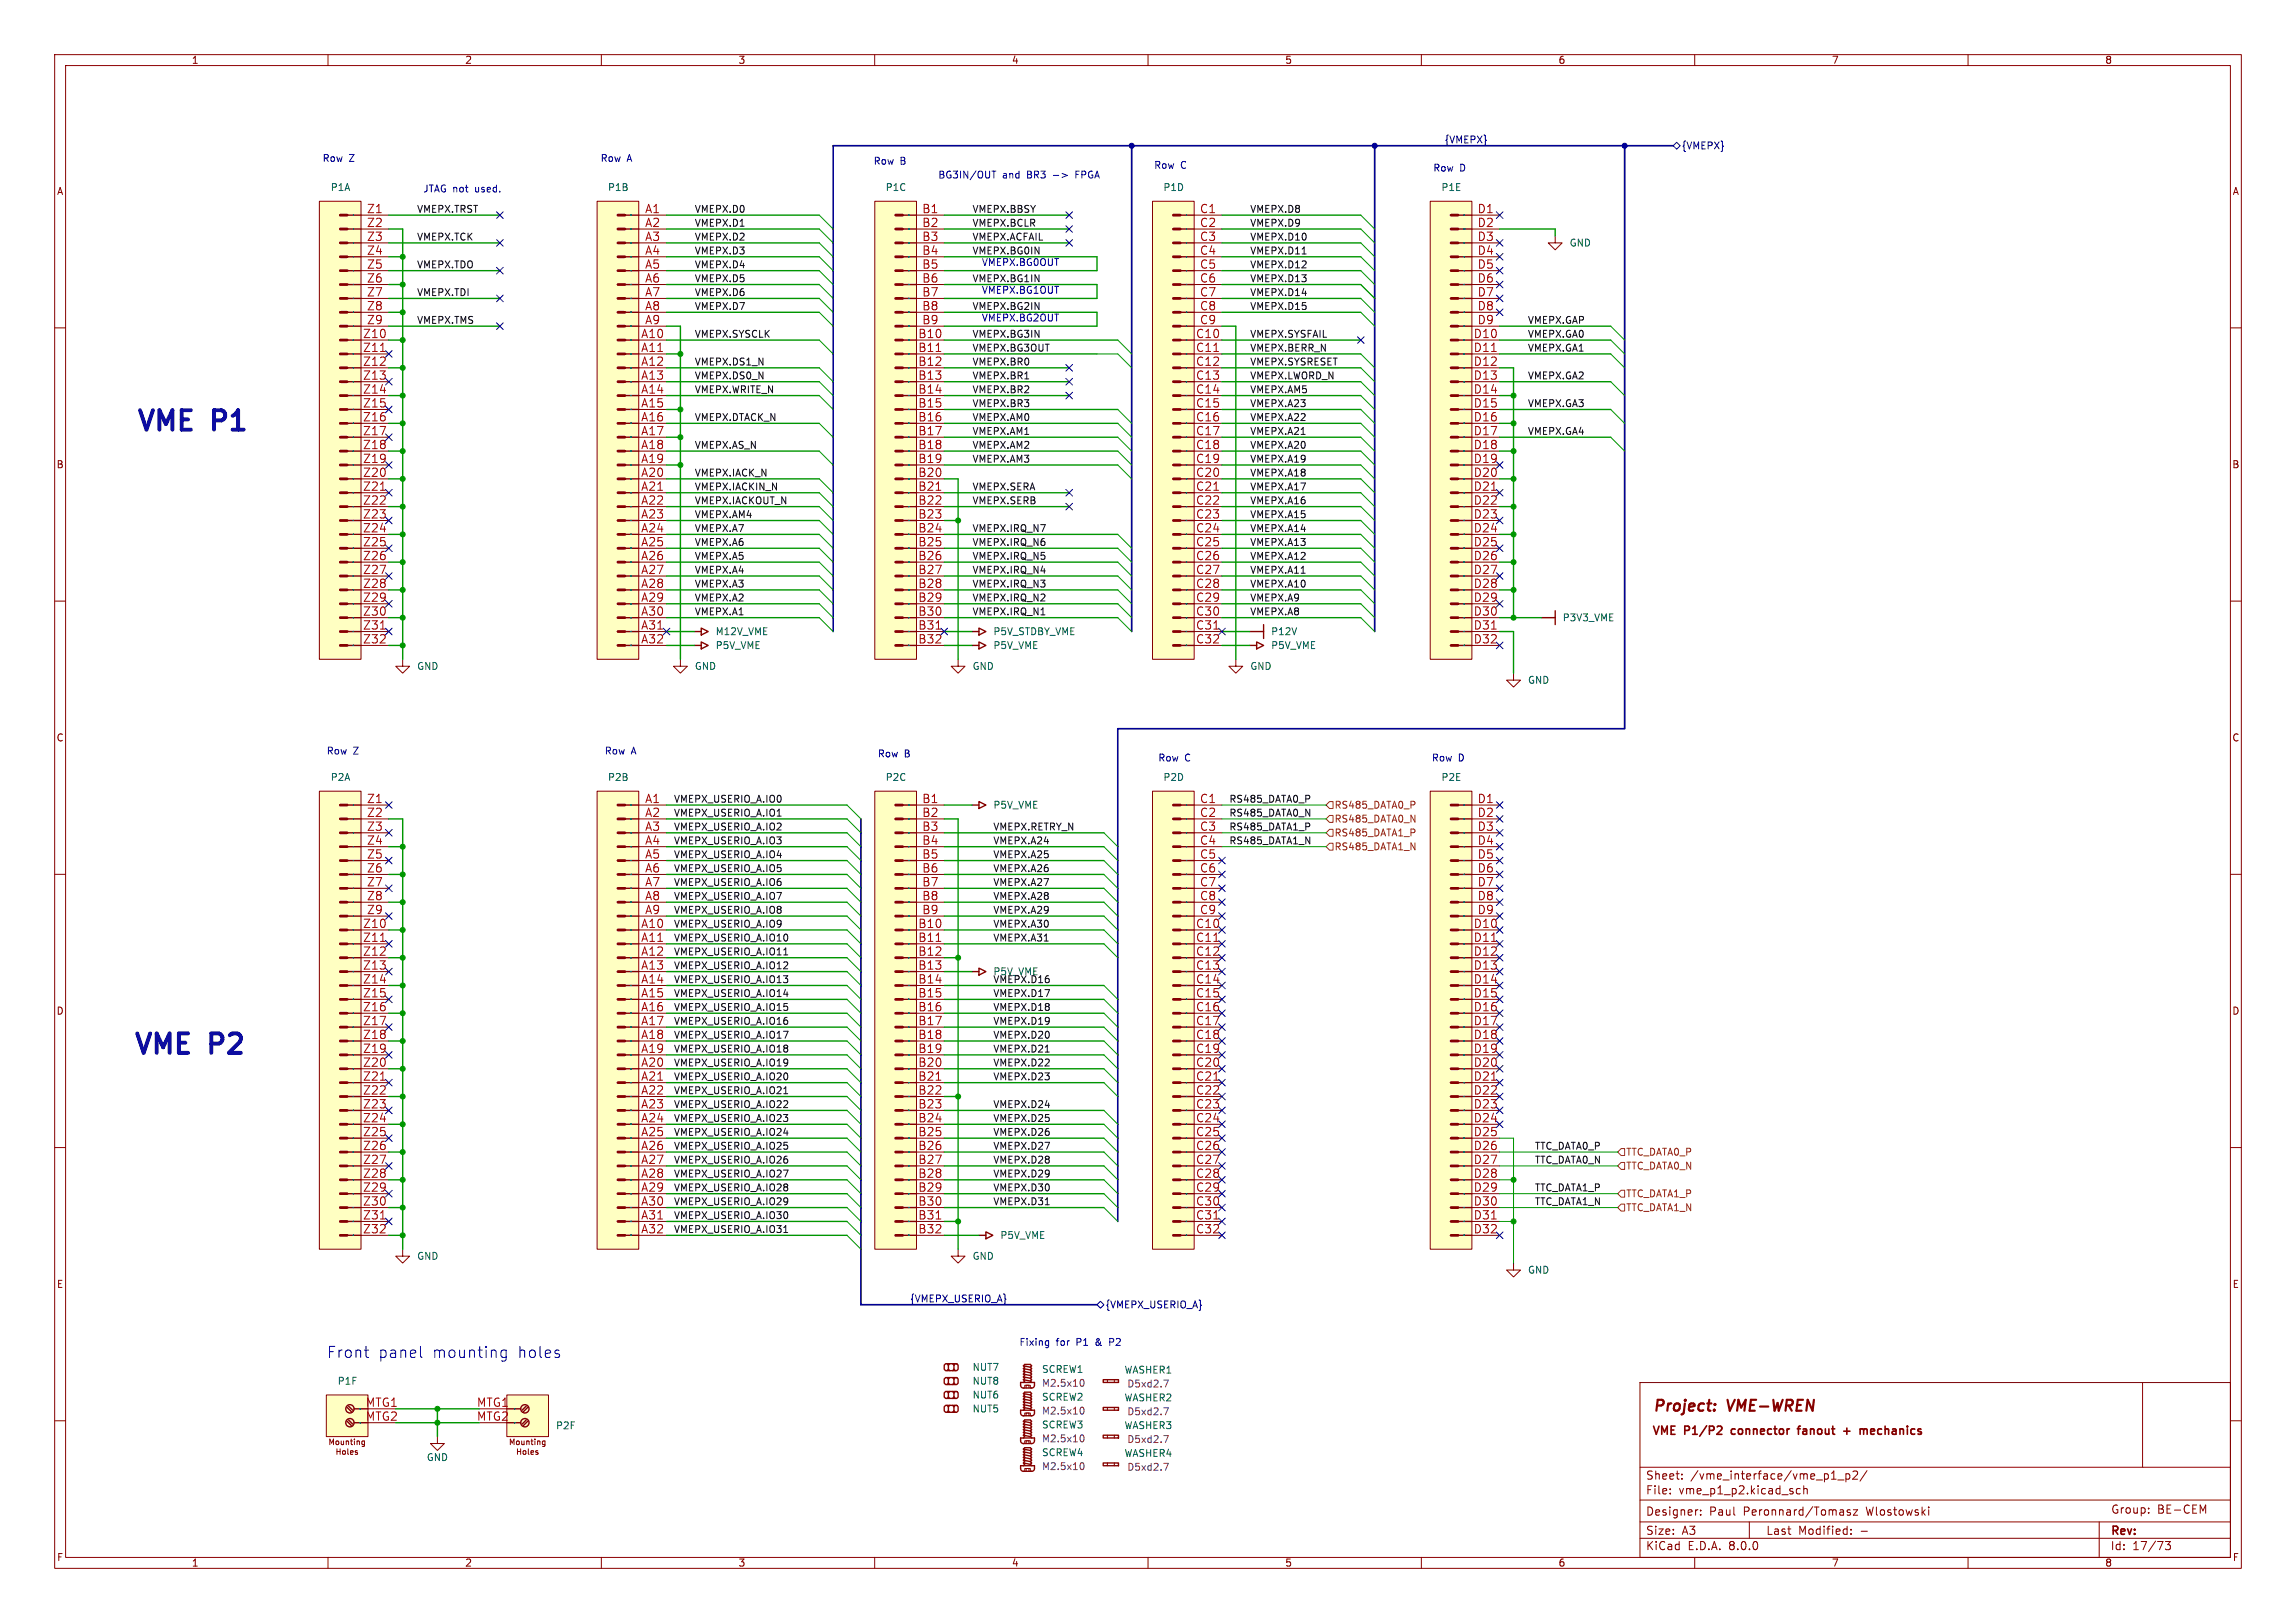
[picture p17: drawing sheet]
<svg xmlns="http://www.w3.org/2000/svg" width="420mm" height="297mm" viewBox="0 0 420 297" stroke-linecap="round" stroke-linejoin="round" font-family="sans-serif">
<defs><g id="words">
<g font-size="5" fill="#0000c2">
<text x="24.3" y="80.6">VME</text>
<text x="38.8" y="80.6">P1</text>
<text x="23.8" y="194.7">VME</text>
<text x="38.3" y="194.7">P2</text>
</g>
<g font-size="2.8" fill="#0000c2">
<text x="59.7" y="248.7">Front</text>
<text x="69.1" y="248.7">panel</text>
<text x="79" y="248.7">mounting</text>
<text x="94.7" y="248.7">holes</text>
</g>
<g font-size="2.8" fill="#840000">
<text x="302.3" y="258.9">Project:</text>
<text x="316.1" y="258.9">VME-WREN</text>
</g>
<g font-size="2.1" fill="#a90000">
<text x="67.1" y="39.1">Z1</text>
<text x="67.1" y="41.7">Z2</text>
<text x="117.9" y="39.1">A1</text>
<text x="117.9" y="41.7">A2</text>
<text x="168.6" y="39.1">B1</text>
<text x="168.6" y="41.7">B2</text>
<text x="219.4" y="39.1">C1</text>
<text x="219.4" y="41.7">C2</text>
<text x="270.2" y="39.1">D1</text>
<text x="270.2" y="41.7">D2</text>
<text x="67.1" y="44.2">Z3</text>
<text x="67.1" y="46.7">Z4</text>
<text x="117.9" y="44.2">A3</text>
<text x="117.9" y="46.7">A4</text>
<text x="168.6" y="44.2">B3</text>
<text x="168.6" y="46.7">B4</text>
<text x="219.4" y="44.2">C3</text>
<text x="219.4" y="46.7">C4</text>
<text x="270.2" y="44.2">D3</text>
<text x="270.2" y="46.7">D4</text>
<text x="67.1" y="49.3">Z5</text>
<text x="67.1" y="51.8">Z6</text>
<text x="117.9" y="49.3">A5</text>
<text x="117.9" y="51.8">A6</text>
<text x="168.6" y="49.3">B5</text>
<text x="168.6" y="51.8">B6</text>
<text x="219.4" y="49.3">C5</text>
<text x="219.4" y="51.8">C6</text>
<text x="270.2" y="49.3">D5</text>
<text x="270.2" y="51.8">D6</text>
<text x="67.1" y="54.4">Z7</text>
<text x="67.1" y="56.9">Z8</text>
<text x="67.1" y="59.4">Z9</text>
<text x="117.9" y="54.4">A7</text>
<text x="117.9" y="56.9">A8</text>
<text x="117.9" y="59.4">A9</text>
<text x="168.6" y="54.4">B7</text>
<text x="168.6" y="56.9">B8</text>
<text x="168.6" y="59.4">B9</text>
<text x="219.4" y="54.4">C7</text>
<text x="219.4" y="56.9">C8</text>
<text x="219.4" y="59.4">C9</text>
<text x="270.2" y="54.4">D7</text>
<text x="270.2" y="56.9">D8</text>
<text x="270.2" y="59.4">D9</text>
<text x="66.3" y="62">Z10</text>
<text x="66.3" y="64.5">Z11</text>
<text x="117.2" y="62">A10</text>
<text x="117.2" y="64.5">A11</text>
<text x="167.9" y="62">B10</text>
<text x="167.9" y="64.5">B11</text>
<text x="218.7" y="62">C10</text>
<text x="218.7" y="64.5">C11</text>
<text x="269.5" y="62">D10</text>
<text x="269.5" y="64.5">D11</text>
<text x="66.3" y="67.1">Z12</text>
<text x="66.3" y="69.6">Z13</text>
<text x="117.2" y="67.1">A12</text>
<text x="117.2" y="69.6">A13</text>
<text x="167.9" y="67.1">B12</text>
<text x="167.9" y="69.6">B13</text>
<text x="218.7" y="67.1">C12</text>
<text x="218.7" y="69.6">C13</text>
<text x="269.5" y="67.1">D12</text>
<text x="269.5" y="69.6">D13</text>
<text x="66.3" y="72.1">Z14</text>
<text x="66.3" y="74.7">Z15</text>
<text x="66.3" y="77.2">Z16</text>
<text x="117.2" y="72.1">A14</text>
<text x="117.2" y="74.7">A15</text>
<text x="117.2" y="77.2">A16</text>
<text x="167.9" y="72.1">B14</text>
<text x="167.9" y="74.7">B15</text>
<text x="167.9" y="77.2">B16</text>
<text x="218.7" y="72.1">C14</text>
<text x="218.7" y="74.7">C15</text>
<text x="218.7" y="77.2">C16</text>
<text x="269.5" y="72.1">D14</text>
<text x="269.5" y="74.7">D15</text>
<text x="269.5" y="77.2">D16</text>
<text x="66.3" y="79.8">Z17</text>
<text x="66.3" y="82.3">Z18</text>
<text x="117.2" y="79.8">A17</text>
<text x="117.2" y="82.3">A18</text>
<text x="167.9" y="79.8">B17</text>
<text x="167.9" y="82.3">B18</text>
<text x="218.7" y="79.8">C17</text>
<text x="218.7" y="82.3">C18</text>
<text x="269.5" y="79.8">D17</text>
<text x="269.5" y="82.3">D18</text>
<text x="66.3" y="84.8">Z19</text>
<text x="66.3" y="87.4">Z20</text>
<text x="66.3" y="89.9">Z21</text>
<text x="117.2" y="84.8">A19</text>
<text x="117.2" y="87.4">A20</text>
<text x="117.2" y="89.9">A21</text>
<text x="167.9" y="84.8">B19</text>
<text x="167.9" y="87.4">B20</text>
<text x="167.9" y="89.9">B21</text>
<text x="218.7" y="84.8">C19</text>
<text x="218.7" y="87.4">C20</text>
<text x="218.7" y="89.9">C21</text>
<text x="269.5" y="84.8">D19</text>
<text x="269.5" y="87.4">D20</text>
<text x="269.5" y="89.9">D21</text>
<text x="66.3" y="92.5">Z22</text>
<text x="66.3" y="95">Z23</text>
<text x="117.2" y="92.5">A22</text>
<text x="117.2" y="95">A23</text>
<text x="167.9" y="92.5">B22</text>
<text x="167.9" y="95">B23</text>
<text x="218.7" y="92.5">C22</text>
<text x="218.7" y="95">C23</text>
<text x="269.5" y="92.5">D22</text>
<text x="269.5" y="95">D23</text>
<text x="66.3" y="97.5">Z24</text>
<text x="66.3" y="100.1">Z25</text>
<text x="117.2" y="97.5">A24</text>
<text x="117.2" y="100.1">A25</text>
<text x="167.9" y="97.5">B24</text>
<text x="167.9" y="100.1">B25</text>
<text x="218.7" y="97.5">C24</text>
<text x="218.7" y="100.1">C25</text>
<text x="269.5" y="97.5">D24</text>
<text x="269.5" y="100.1">D25</text>
<text x="66.3" y="102.6">Z26</text>
<text x="66.3" y="105.2">Z27</text>
<text x="66.3" y="107.7">Z28</text>
<text x="117.2" y="102.6">A26</text>
<text x="117.2" y="105.2">A27</text>
<text x="117.2" y="107.7">A28</text>
<text x="167.9" y="102.6">B26</text>
<text x="167.9" y="105.2">B27</text>
<text x="167.9" y="107.7">B28</text>
<text x="218.7" y="102.6">C26</text>
<text x="218.7" y="105.2">C27</text>
<text x="218.7" y="107.7">C28</text>
<text x="269.5" y="102.6">D26</text>
<text x="269.5" y="105.2">D27</text>
<text x="269.5" y="107.7">D28</text>
<text x="66.3" y="110.2">Z29</text>
<text x="66.3" y="112.8">Z30</text>
<text x="117.2" y="110.2">A29</text>
<text x="117.2" y="112.8">A30</text>
<text x="167.9" y="110.2">B29</text>
<text x="167.9" y="112.8">B30</text>
<text x="218.7" y="110.2">C29</text>
<text x="218.7" y="112.8">C30</text>
<text x="269.5" y="110.2">D29</text>
<text x="269.5" y="112.8">D30</text>
<text x="66.3" y="115.3">Z31</text>
<text x="66.3" y="117.9">Z32</text>
<text x="117.2" y="115.3">A31</text>
<text x="117.2" y="117.9">A32</text>
<text x="167.9" y="115.3">B31</text>
<text x="167.9" y="117.9">B32</text>
<text x="218.7" y="115.3">C31</text>
<text x="218.7" y="117.9">C32</text>
<text x="269.5" y="115.3">D31</text>
<text x="269.5" y="117.9">D32</text>
<text x="67.1" y="147.1">Z1</text>
<text x="67.1" y="149.6">Z2</text>
<text x="117.9" y="147.1">A1</text>
<text x="117.9" y="149.6">A2</text>
<text x="168.6" y="147.1">B1</text>
<text x="168.6" y="149.6">B2</text>
<text x="219.4" y="147.1">C1</text>
<text x="219.4" y="149.6">C2</text>
<text x="270.2" y="147.1">D1</text>
<text x="270.2" y="149.6">D2</text>
<text x="67.1" y="152.1">Z3</text>
<text x="67.1" y="154.7">Z4</text>
<text x="117.9" y="152.1">A3</text>
<text x="117.9" y="154.7">A4</text>
<text x="168.6" y="152.1">B3</text>
<text x="168.6" y="154.7">B4</text>
<text x="219.4" y="152.1">C3</text>
<text x="219.4" y="154.7">C4</text>
<text x="270.2" y="152.1">D3</text>
<text x="270.2" y="154.7">D4</text>
<text x="67.1" y="157.2">Z5</text>
<text x="67.1" y="159.8">Z6</text>
<text x="117.9" y="157.2">A5</text>
<text x="117.9" y="159.8">A6</text>
<text x="168.6" y="157.2">B5</text>
<text x="168.6" y="159.8">B6</text>
<text x="219.4" y="157.2">C5</text>
<text x="219.4" y="159.8">C6</text>
<text x="270.2" y="157.2">D5</text>
<text x="270.2" y="159.8">D6</text>
<text x="67.1" y="162.3">Z7</text>
<text x="67.1" y="164.8">Z8</text>
<text x="67.1" y="167.4">Z9</text>
<text x="117.9" y="162.3">A7</text>
<text x="117.9" y="164.8">A8</text>
<text x="117.9" y="167.4">A9</text>
<text x="168.6" y="162.3">B7</text>
<text x="168.6" y="164.8">B8</text>
<text x="168.6" y="167.4">B9</text>
<text x="219.4" y="162.3">C7</text>
<text x="219.4" y="164.8">C8</text>
<text x="219.4" y="167.4">C9</text>
<text x="270.2" y="162.3">D7</text>
<text x="270.2" y="164.8">D8</text>
<text x="270.2" y="167.4">D9</text>
<text x="66.3" y="169.9">Z10</text>
<text x="66.3" y="172.5">Z11</text>
<text x="117.2" y="169.9">A10</text>
<text x="117.2" y="172.5">A11</text>
<text x="167.9" y="169.9">B10</text>
<text x="167.9" y="172.5">B11</text>
<text x="218.7" y="169.9">C10</text>
<text x="218.7" y="172.5">C11</text>
<text x="269.5" y="169.9">D10</text>
<text x="269.5" y="172.5">D11</text>
<text x="66.3" y="175">Z12</text>
<text x="66.3" y="177.5">Z13</text>
<text x="117.2" y="175">A12</text>
<text x="117.2" y="177.5">A13</text>
<text x="167.9" y="175">B12</text>
<text x="167.9" y="177.5">B13</text>
<text x="218.7" y="175">C12</text>
<text x="218.7" y="177.5">C13</text>
<text x="269.5" y="175">D12</text>
<text x="269.5" y="177.5">D13</text>
<text x="66.3" y="180.1">Z14</text>
<text x="66.3" y="182.6">Z15</text>
<text x="66.3" y="185.2">Z16</text>
<text x="117.2" y="180.1">A14</text>
<text x="117.2" y="182.6">A15</text>
<text x="117.2" y="185.2">A16</text>
<text x="167.9" y="180.1">B14</text>
<text x="167.9" y="182.6">B15</text>
<text x="167.9" y="185.2">B16</text>
<text x="218.7" y="180.1">C14</text>
<text x="218.7" y="182.6">C15</text>
<text x="218.7" y="185.2">C16</text>
<text x="269.5" y="180.1">D14</text>
<text x="269.5" y="182.6">D15</text>
<text x="269.5" y="185.2">D16</text>
<text x="66.3" y="187.7">Z17</text>
<text x="66.3" y="190.2">Z18</text>
<text x="117.2" y="187.7">A17</text>
<text x="117.2" y="190.2">A18</text>
<text x="167.9" y="187.7">B17</text>
<text x="167.9" y="190.2">B18</text>
<text x="218.7" y="187.7">C17</text>
<text x="218.7" y="190.2">C18</text>
<text x="269.5" y="187.7">D17</text>
<text x="269.5" y="190.2">D18</text>
<text x="66.3" y="192.8">Z19</text>
<text x="66.3" y="195.3">Z20</text>
<text x="66.3" y="197.9">Z21</text>
<text x="117.2" y="192.8">A19</text>
<text x="117.2" y="195.3">A20</text>
<text x="117.2" y="197.9">A21</text>
<text x="167.9" y="192.8">B19</text>
<text x="167.9" y="195.3">B20</text>
<text x="167.9" y="197.9">B21</text>
<text x="218.7" y="192.8">C19</text>
<text x="218.7" y="195.3">C20</text>
<text x="218.7" y="197.9">C21</text>
<text x="269.5" y="192.8">D19</text>
<text x="269.5" y="195.3">D20</text>
<text x="269.5" y="197.9">D21</text>
<text x="66.3" y="200.4">Z22</text>
<text x="66.3" y="202.9">Z23</text>
<text x="117.2" y="200.4">A22</text>
<text x="117.2" y="202.9">A23</text>
<text x="167.9" y="200.4">B22</text>
<text x="167.9" y="202.9">B23</text>
<text x="218.7" y="200.4">C22</text>
<text x="218.7" y="202.9">C23</text>
<text x="269.5" y="200.4">D22</text>
<text x="269.5" y="202.9">D23</text>
<text x="66.3" y="205.5">Z24</text>
<text x="66.3" y="208">Z25</text>
<text x="117.2" y="205.5">A24</text>
<text x="117.2" y="208">A25</text>
<text x="167.9" y="205.5">B24</text>
<text x="167.9" y="208">B25</text>
<text x="218.7" y="205.5">C24</text>
<text x="218.7" y="208">C25</text>
<text x="269.5" y="205.5">D24</text>
<text x="269.5" y="208">D25</text>
<text x="66.3" y="210.6">Z26</text>
<text x="66.3" y="213.1">Z27</text>
<text x="66.3" y="215.6">Z28</text>
<text x="117.2" y="210.6">A26</text>
<text x="117.2" y="213.1">A27</text>
<text x="117.2" y="215.6">A28</text>
<text x="167.9" y="210.6">B26</text>
<text x="167.9" y="213.1">B27</text>
<text x="167.9" y="215.6">B28</text>
<text x="218.7" y="210.6">C26</text>
<text x="218.7" y="213.1">C27</text>
<text x="218.7" y="215.6">C28</text>
<text x="269.5" y="210.6">D26</text>
<text x="269.5" y="213.1">D27</text>
<text x="269.5" y="215.6">D28</text>
<text x="66.3" y="218.2">Z29</text>
<text x="66.3" y="220.7">Z30</text>
<text x="117.2" y="218.2">A29</text>
<text x="117.2" y="220.7">A30</text>
<text x="167.9" y="218.2">B29</text>
<text x="167.9" y="220.7">B30</text>
<text x="218.7" y="218.2">C29</text>
<text x="218.7" y="220.7">C30</text>
<text x="269.5" y="218.2">D29</text>
<text x="269.5" y="220.7">D30</text>
<text x="66.3" y="223.3">Z31</text>
<text x="66.3" y="225.8">Z32</text>
<text x="117.2" y="223.3">A31</text>
<text x="117.2" y="225.8">A32</text>
<text x="167.9" y="223.3">B31</text>
<text x="167.9" y="225.8">B32</text>
<text x="218.7" y="223.3">C31</text>
<text x="218.7" y="225.8">C32</text>
<text x="269.5" y="223.3">D31</text>
<text x="269.5" y="225.8">D32</text>
<text x="66.8" y="257.6">MTG1</text>
<text x="87.2" y="257.6">MTG1</text>
<text x="66.8" y="260.1">MTG2</text>
<text x="87.2" y="260.1">MTG2</text>
</g>
<g font-size="2.1" fill="#840000">
<text x="302.1" y="263">VME</text>
<text x="308.2" y="263">P1/P2</text>
<text x="317.4" y="263">connector</text>
<text x="330.2" y="263">fanout</text>
<text x="339.1" y="263">+</text>
<text x="342.7" y="263">mechanics</text>
<text x="301" y="273.7">File:</text>
<text x="301" y="271">Sheet:</text>
<text x="307.1" y="273.7">vme_p1_p2.kicad_sch</text>
<text x="309.2" y="271">/vme_interface/vme_p1_p2/</text>
<text x="301" y="281.1">Size:</text>
<text x="301" y="277.6">Designer:</text>
<text x="307.6" y="281.1">A3</text>
<text x="312.6" y="277.6">Paul</text>
<text x="318.9" y="277.6">Peronnard/Tomasz</text>
<text x="323" y="281.1">Last</text>
<text x="328.9" y="281.1">Modified:</text>
<text x="340.3" y="281.1">-</text>
<text x="341.5" y="277.6">Wlostowski</text>
<text x="386" y="281.3">Rev:</text>
<text x="386.1" y="277.2">Group:</text>
<text x="394.6" y="277.2">BE-CEM</text>
<text x="301" y="283.9">KiCad</text>
<text x="308.7" y="283.9">E.D.A.</text>
<text x="316.3" y="283.9">8.0.0</text>
<text x="386" y="283.9">Id:</text>
<text x="390.1" y="283.9">17/73</text>
</g>
<g font-size="1.8" fill="#840000">
<text x="35" y="11.9">1</text>
<text x="85" y="11.9">2</text>
<text x="135" y="11.9">3</text>
<text x="185" y="11.9">4</text>
<text x="235" y="11.9">5</text>
<text x="285" y="11.9">6</text>
<text x="335" y="11.9">7</text>
<text x="385" y="11.9">8</text>
<text x="10.3" y="35.9">A</text>
<text x="408.3" y="35.9">A</text>
<text x="10.3" y="85.9">B</text>
<text x="408.2" y="85.9">B</text>
<text x="10.3" y="135.9">C</text>
<text x="408.2" y="135.9">C</text>
<text x="10.3" y="185.9">D</text>
<text x="408.2" y="185.9">D</text>
<text x="10.3" y="235.9">E</text>
<text x="408.3" y="235.9">E</text>
<text x="10.3" y="285.9">F</text>
<text x="35" y="286.9">1</text>
<text x="85" y="286.9">2</text>
<text x="135" y="286.9">3</text>
<text x="185" y="286.9">4</text>
<text x="235" y="286.9">5</text>
<text x="285" y="286.9">6</text>
<text x="335" y="286.9">7</text>
<text x="385" y="286.9">8</text>
<text x="408.3" y="285.9">F</text>
</g>
<g font-size="1.8" fill="#0000c2">
<text x="58.9" y="29.8">Row</text>
<text x="63.8" y="29.8">Z</text>
<text x="109.8" y="29.8">Row</text>
<text x="114.7" y="29.8">A</text>
<text x="77.3" y="35.4">JTAG not</text>
<text x="87" y="35.4">used.</text>
<text x="159.7" y="30.3">Row</text>
<text x="164.6" y="30.3">B</text>
<text x="171.5" y="32.9">BG3IN/OUT</text>
<text x="183.4" y="32.9">and</text>
<text x="188" y="32.9">BR3</text>
<text x="197.2" y="32.9">FPGA</text>
<text x="211" y="31.1">Row</text>
<text x="215.9" y="31.1">C</text>
<text x="262.1" y="31.6">Row</text>
<text x="267" y="31.6">D</text>
<text x="179.5" y="54">VMEPX.BG1OUT</text>
<text x="179.5" y="48.9">VMEPX.BG0OUT</text>
<text x="179.5" y="59">VMEPX.BG2OUT</text>
<text x="59.7" y="138.3">Row</text>
<text x="64.6" y="138.3">Z</text>
<text x="110.5" y="138.3">Row</text>
<text x="115.5" y="138.3">A</text>
<text x="160.5" y="138.8">Row</text>
<text x="165.4" y="138.8">B</text>
<text x="211.8" y="139.6">Row</text>
<text x="216.7" y="139.6">C</text>
<text x="261.8" y="139.6">Row</text>
<text x="266.7" y="139.6">D</text>
<text x="186.4" y="246.5">Fixing</text>
<text x="193.2" y="246.5">for</text>
<text x="197" y="246.5">P1</text>
<text x="200.7" y="246.5">&amp;</text>
<text x="203.4" y="246.5">P2</text>
</g>
<g font-size="1.8" fill="#000084">
<text x="264.2" y="26.3">{VMEPX}</text>
<text x="307.5" y="27.5">{VMEPX}</text>
<text x="166.4" y="238.4">{VMEPX_USERIO_A}</text>
<text x="202.1" y="239.6">{VMEPX_USERIO_A}</text>
</g>
<g font-size="1.8" fill="#006464">
<text x="60.4" y="35.2">P1A</text>
<text x="111.1" y="35.2">P1B</text>
<text x="161.9" y="35.2">P1C</text>
<text x="212.7" y="35.2">P1D</text>
<text x="263.6" y="35.2">P1E</text>
<text x="287" y="45.3">GND</text>
<text x="285.8" y="113.9">P3V3_VME</text>
<text x="130.8" y="119">P5V_VME</text>
<text x="130.8" y="116.4">M12V_VME</text>
<text x="181.6" y="119">P5V_VME</text>
<text x="181.6" y="116.4">P5V_STDBY_VME</text>
<text x="232.4" y="119">P5V_VME</text>
<text x="232.4" y="116.4">P12V</text>
<text x="76.2" y="122.8">GND</text>
<text x="127" y="122.8">GND</text>
<text x="177.8" y="122.8">GND</text>
<text x="228.6" y="122.8">GND</text>
<text x="279.4" y="125.3">GND</text>
<text x="60.4" y="143.1">P2A</text>
<text x="111.1" y="143.1">P2B</text>
<text x="161.9" y="143.1">P2C</text>
<text x="212.7" y="143.1">P2D</text>
<text x="263.6" y="143.1">P2E</text>
<text x="181.6" y="148.2">P5V_VME</text>
<text x="182.9" y="226.9">P5V_VME</text>
<text x="76.2" y="230.7">GND</text>
<text x="177.8" y="230.7">GND</text>
<text x="279.4" y="233.3">GND</text>
<text x="177.8" y="251.1">NUT7</text>
<text x="190.5" y="251.4">SCREW1</text>
<text x="205.6" y="251.6">WASHER1</text>
<text x="61.7" y="253.6">P1F</text>
<text x="177.8" y="256.1">NUT6</text>
<text x="177.8" y="253.6">NUT8</text>
<text x="190.5" y="256.5">SCREW2</text>
<text x="205.6" y="256.6">WASHER2</text>
<text x="101.6" y="261.7">P2F</text>
<text x="177.8" y="258.7">NUT5</text>
<text x="190.5" y="261.6">SCREW3</text>
<text x="205.6" y="261.7">WASHER3</text>
<text x="78" y="267.6">GND</text>
<text x="190.5" y="266.7">SCREW4</text>
<text x="205.6" y="266.8">WASHER4</text>
</g>
<g font-size="1.8" fill="#0f0f0f">
<text x="76.2" y="39">VMEPX.TRST</text>
<text x="127" y="41.6">VMEPX.D1</text>
<text x="127" y="39">VMEPX.D0</text>
<text x="177.8" y="41.6">VMEPX.BCLR</text>
<text x="177.8" y="39">VMEPX.BBSY</text>
<text x="228.6" y="39">VMEPX.D8</text>
<text x="228.6" y="41.6">VMEPX.D9</text>
<text x="76.2" y="44.1">VMEPX.TCK</text>
<text x="127" y="44.1">VMEPX.D2</text>
<text x="127" y="46.6">VMEPX.D3</text>
<text x="177.8" y="46.6">VMEPX.BG0IN</text>
<text x="177.8" y="44.1">VMEPX.ACFAIL</text>
<text x="228.6" y="44.1">VMEPX.D10</text>
<text x="228.6" y="46.6">VMEPX.D11</text>
<text x="76.2" y="49.2">VMEPX.TDO</text>
<text x="127" y="49.2">VMEPX.D4</text>
<text x="127" y="51.7">VMEPX.D5</text>
<text x="177.8" y="51.7">VMEPX.BG1IN</text>
<text x="228.6" y="51.7">VMEPX.D13</text>
<text x="228.6" y="49.2">VMEPX.D12</text>
<text x="76.2" y="59.3">VMEPX.TMS</text>
<text x="76.2" y="54.3">VMEPX.TDI</text>
<text x="127" y="54.3">VMEPX.D6</text>
<text x="127" y="56.8">VMEPX.D7</text>
<text x="177.8" y="56.8">VMEPX.BG2IN</text>
<text x="228.6" y="54.3">VMEPX.D14</text>
<text x="228.6" y="56.8">VMEPX.D15</text>
<text x="279.4" y="59.3">VMEPX.GAP</text>
<text x="127" y="61.9">VMEPX.SYSCLK</text>
<text x="177.8" y="64.4">VMEPX.BG3OUT</text>
<text x="177.8" y="61.9">VMEPX.BG3IN</text>
<text x="228.6" y="64.4">VMEPX.BERR_N</text>
<text x="228.6" y="61.9">VMEPX.SYSFAIL</text>
<text x="279.4" y="64.4">VMEPX.GA1</text>
<text x="279.4" y="61.9">VMEPX.GA0</text>
<text x="127" y="67">VMEPX.DS1_N</text>
<text x="127" y="69.5">VMEPX.DS0_N</text>
<text x="177.8" y="67">VMEPX.BR0</text>
<text x="177.8" y="69.5">VMEPX.BR1</text>
<text x="228.6" y="67">VMEPX.SYSRESET</text>
<text x="228.6" y="69.5">VMEPX.LWORD_N</text>
<text x="279.4" y="69.5">VMEPX.GA2</text>
<text x="127" y="77.1">VMEPX.DTACK_N</text>
<text x="127" y="72">VMEPX.WRITE_N</text>
<text x="177.8" y="72">VMEPX.BR2</text>
<text x="177.8" y="74.6">VMEPX.BR3</text>
<text x="177.8" y="77.1">VMEPX.AM0</text>
<text x="228.6" y="74.6">VMEPX.A23</text>
<text x="228.6" y="77.1">VMEPX.A22</text>
<text x="228.6" y="72">VMEPX.AM5</text>
<text x="279.4" y="74.6">VMEPX.GA3</text>
<text x="127" y="82.2">VMEPX.AS_N</text>
<text x="177.8" y="79.7">VMEPX.AM1</text>
<text x="177.8" y="82.2">VMEPX.AM2</text>
<text x="228.6" y="79.7">VMEPX.A21</text>
<text x="228.6" y="82.2">VMEPX.A20</text>
<text x="279.4" y="79.7">VMEPX.GA4</text>
<text x="127" y="89.8">VMEPX.IACKIN_N</text>
<text x="127" y="87.3">VMEPX.IACK_N</text>
<text x="177.8" y="84.7">VMEPX.AM3</text>
<text x="177.8" y="89.8">VMEPX.SERA</text>
<text x="228.6" y="84.7">VMEPX.A19</text>
<text x="228.6" y="89.8">VMEPX.A17</text>
<text x="228.6" y="87.3">VMEPX.A18</text>
<text x="127" y="94.9">VMEPX.AM4</text>
<text x="127" y="92.4">VMEPX.IACKOUT_N</text>
<text x="177.8" y="92.4">VMEPX.SERB</text>
<text x="228.6" y="94.9">VMEPX.A15</text>
<text x="228.6" y="92.4">VMEPX.A16</text>
<text x="127" y="97.4">VMEPX.A7</text>
<text x="127" y="100">VMEPX.A6</text>
<text x="177.8" y="97.4">VMEPX.IRQ_N7</text>
<text x="177.8" y="100">VMEPX.IRQ_N6</text>
<text x="228.6" y="97.4">VMEPX.A14</text>
<text x="228.6" y="100">VMEPX.A13</text>
<text x="127" y="105.1">VMEPX.A4</text>
<text x="127" y="102.5">VMEPX.A5</text>
<text x="127" y="107.6">VMEPX.A3</text>
<text x="177.8" y="105.1">VMEPX.IRQ_N4</text>
<text x="177.8" y="102.5">VMEPX.IRQ_N5</text>
<text x="177.8" y="107.6">VMEPX.IRQ_N3</text>
<text x="228.6" y="107.6">VMEPX.A10</text>
<text x="228.6" y="102.5">VMEPX.A12</text>
<text x="228.6" y="105.1">VMEPX.A11</text>
<text x="127" y="110.1">VMEPX.A2</text>
<text x="127" y="112.7">VMEPX.A1</text>
<text x="177.8" y="110.1">VMEPX.IRQ_N2</text>
<text x="177.8" y="112.7">VMEPX.IRQ_N1</text>
<text x="228.6" y="110.1">VMEPX.A9</text>
<text x="228.6" y="112.7">VMEPX.A8</text>
<text x="123.2" y="147">VMEPX_USERIO_A.IO0</text>
<text x="123.2" y="149.5">VMEPX_USERIO_A.IO1</text>
<text x="224.8" y="149.5">RS485_DATA0_N</text>
<text x="224.8" y="147">RS485_DATA0_P</text>
<text x="123.2" y="152.1">VMEPX_USERIO_A.IO2</text>
<text x="123.2" y="154.6">VMEPX_USERIO_A.IO3</text>
<text x="181.6" y="154.6">VMEPX.A24</text>
<text x="181.6" y="152.1">VMEPX.RETRY_N</text>
<text x="224.8" y="152.1">RS485_DATA1_P</text>
<text x="224.8" y="154.6">RS485_DATA1_N</text>
<text x="123.2" y="159.7">VMEPX_USERIO_A.IO5</text>
<text x="123.2" y="157.1">VMEPX_USERIO_A.IO4</text>
<text x="181.6" y="159.7">VMEPX.A26</text>
<text x="181.6" y="157.1">VMEPX.A25</text>
<text x="123.2" y="164.8">VMEPX_USERIO_A.IO7</text>
<text x="123.2" y="162.2">VMEPX_USERIO_A.IO6</text>
<text x="123.2" y="167.3">VMEPX_USERIO_A.IO8</text>
<text x="181.6" y="164.8">VMEPX.A28</text>
<text x="181.6" y="162.2">VMEPX.A27</text>
<text x="181.6" y="167.3">VMEPX.A29</text>
<text x="123.2" y="172.4">VMEPX_USERIO_A.IO10</text>
<text x="123.2" y="169.8">VMEPX_USERIO_A.IO9</text>
<text x="181.6" y="169.8">VMEPX.A30</text>
<text x="181.6" y="172.4">VMEPX.A31</text>
<text x="123.2" y="174.9">VMEPX_USERIO_A.IO11</text>
<text x="123.2" y="177.5">VMEPX_USERIO_A.IO12</text>
<text x="123.2" y="180">VMEPX_USERIO_A.IO13</text>
<text x="181.6" y="180">VMEPX.D16</text>
<text x="181.6" y="178.7">P5V_VME</text>
<text x="123.2" y="185.1">VMEPX_USERIO_A.IO15</text>
<text x="123.2" y="182.5">VMEPX_USERIO_A.IO14</text>
<text x="181.6" y="182.5">VMEPX.D17</text>
<text x="181.6" y="185.1">VMEPX.D18</text>
<text x="123.2" y="190.2">VMEPX_USERIO_A.IO17</text>
<text x="123.2" y="187.6">VMEPX_USERIO_A.IO16</text>
<text x="181.6" y="187.6">VMEPX.D19</text>
<text x="181.6" y="190.2">VMEPX.D20</text>
<text x="123.2" y="195.2">VMEPX_USERIO_A.IO19</text>
<text x="123.2" y="197.8">VMEPX_USERIO_A.IO20</text>
<text x="123.2" y="192.7">VMEPX_USERIO_A.IO18</text>
<text x="181.6" y="197.8">VMEPX.D23</text>
<text x="181.6" y="195.2">VMEPX.D22</text>
<text x="181.6" y="192.7">VMEPX.D21</text>
<text x="123.2" y="200.3">VMEPX_USERIO_A.IO21</text>
<text x="123.2" y="202.9">VMEPX_USERIO_A.IO22</text>
<text x="181.6" y="202.9">VMEPX.D24</text>
<text x="123.2" y="205.4">VMEPX_USERIO_A.IO23</text>
<text x="123.2" y="207.9">VMEPX_USERIO_A.IO24</text>
<text x="181.6" y="205.4">VMEPX.D25</text>
<text x="181.6" y="207.9">VMEPX.D26</text>
<text x="123.2" y="210.5">VMEPX_USERIO_A.IO25</text>
<text x="123.2" y="213">VMEPX_USERIO_A.IO26</text>
<text x="123.2" y="215.6">VMEPX_USERIO_A.IO27</text>
<text x="181.6" y="215.6">VMEPX.D29</text>
<text x="181.6" y="213">VMEPX.D28</text>
<text x="181.6" y="210.5">VMEPX.D27</text>
<text x="280.7" y="213">TTC_DATA0_N</text>
<text x="280.7" y="210.5">TTC_DATA0_P</text>
<text x="123.2" y="218.1">VMEPX_USERIO_A.IO28</text>
<text x="123.2" y="220.6">VMEPX_USERIO_A.IO29</text>
<text x="181.6" y="220.6">VMEPX.D31</text>
<text x="181.6" y="218.1">VMEPX.D30</text>
<text x="280.7" y="220.6">TTC_DATA1_N</text>
<text x="280.7" y="218.1">TTC_DATA1_P</text>
<text x="123.2" y="223.2">VMEPX_USERIO_A.IO30</text>
<text x="123.2" y="225.7">VMEPX_USERIO_A.IO31</text>
</g>
<g font-size="1.8" fill="#725600">
<text x="244" y="148.2">RS485_DATA0_P</text>
<text x="244" y="153.3">RS485_DATA1_P</text>
<text x="244" y="155.8">RS485_DATA1_N</text>
<text x="244" y="150.7">RS485_DATA0_N</text>
<text x="297.4" y="214.2">TTC_DATA0_N</text>
<text x="297.4" y="211.7">TTC_DATA0_P</text>
<text x="297.4" y="221.8">TTC_DATA1_N</text>
<text x="297.4" y="219.3">TTC_DATA1_P</text>
</g>
<g font-size="1.8" fill="#840084">
<text x="190.5" y="254">M2.5x10</text>
<text x="206.1" y="254.1">D5xd2.7</text>
<text x="190.5" y="259.1">M2.5x10</text>
<text x="206.1" y="259.2">D5xd2.7</text>
<text x="190.5" y="269.2">M2.5x10</text>
<text x="190.5" y="264.1">M2.5x10</text>
<text x="206.1" y="264.3">D5xd2.7</text>
<text x="206.1" y="269.3">D5xd2.7</text>
</g>
<g font-size="1.4" fill="#840000">
<text x="60" y="264.6">Mounting</text>
<text x="61.3" y="266.4">Holes</text>
<text x="93" y="264.6">Mounting</text>
<text x="94.3" y="266.4">Holes</text>
</g>
</g></defs>
<g fill="none" stroke="#840000" stroke-width=".18">
<path d="M10 10h400v277h-400zM12 12h396v273h-396zM60 10v2M110 10v2M160 10v2M210 10v2M260 10v2M310 10v2M360 10v2M10 60h2M408 60h2M10 110h2"/>
<path d="M408 110h2M276.9 123.2v1.3h1.2l-1.2 1.2-1.3-1.2h1.3M10 160h2M408 160h2M10 210h2M408 210h2M276.9 231.1v1.3h1.2l-1.2 1.3-1.3-1.3h1.3M10 260h2M300 253h108v32h-108zM391.9 253v15.5M408 260h2M300 278.5h108"/>
<path d="M300 274.5h108M300 268.5h108M305.5 273.2v.2M305.5 272.5v.1M307.7 270.5v.2M307.7 269.8v.1M310.4 276.3h.2M311.1 277.1v.2M311.1 276.3v.2M320 278.5v3M329.3 272.5l-.4-.1-.3 .3v.4l.1 .2h.6M329.9 272.5l.3-.1 .3 .1 .1 .9"/>
<path d="M329.9 271.9v1.5M335 270.7h.9M336.2 270.8h1.1M337.7 269.8l.4-.1 .3 .3v.4l-.2 .2h-.5M337.7 269.7v1.5M338.4 276.3h-.3l-.2 .2v.2l.5 .1v.4h-.5M338.6 279.9v.1M338.9 269.3l.6-.1 .2 .1 .1 .3-.9 1.1h.9M339 276.3h.8l-.8 1h.8M341.5 269.1l-1.3 1.9M352.8 275.8v.1M352.8 276.3v1"/>
<path d="M384 278.5v6.5M393 276.8v.1M393 276v.1M403 276.5l.5-1.1v1.5M60 285v2M110 285v2M160 285v2M210 285v2M260 285v2M300 281.5h108M310 285v2M338.6 280.6v.2"/>
<path d="M360 285v2M396.1 282.1h.9l-.5 .6 .4 .1v.6l-.2 .2h-.4l-.2-.2"/>
</g>
<path d="M313.6 258l.1 .1-.1 .1M313.7 256.9l.1 .1-.1 .1M313.7 256.9l-.1 .1 .1 .1M313.7 256.9v.2" fill="none" stroke="#840000" stroke-width=".4"/>
<path d="M314.3 261h.5l.2 .4-1 1.1h1M316.8 261.6v.7M328.8 261.5h.5M329.3 261l-.3 .2v1.3M337.3 261.9h1.1M337.8 261.3v1.2M340.9 261.7l.2-.2h.4v1" fill="none" stroke="#840000" stroke-width=".3"/>
<path d="M58.4 36.8h7.6v83.9h-7.6z" fill="#ffffc2"/>
<g fill="none" stroke="#840000" stroke-width=".18">
<path d="M58.4 36.8h7.6v83.9h-7.6zM66 39.4h5.1M66 41.9h5.1M66 44.5h5.1M66 47h5.1M66 49.5h5.1M66 52.1h5.1M66 54.6h5.1M66 57.2h5.1M66 59.7h5.1M66 62.2h5.1M66 64.8h5.1"/>
<path d="M66 67.3h5.1M66 69.9h5.1M66 72.4h5.1M66 74.9h5.1M66 77.5h5.1M66 80h5.1M66 82.6h5.1M66 85.1h5.1M66 87.6h5.1M66 90.2h5.1M66 92.7h5.1M66 95.3h5.1"/>
<path d="M66 97.8h5.1M66 100.3h5.1M66 102.9h5.1M66 105.4h5.1M66 108h5.1M66 110.5h5.1M66 113h5.1M66 115.6h5.1M66 118.1h5.1M187.5 254v-.5h1v.5M187.7 254v-.5h.5v.5M187.5 269.2v-.5h1v.5"/>
<path d="M187.7 269.2v-.5h.5v.5"/>
</g>
<g fill="none" stroke="#840000" stroke-width=".25">
<path d="M63.5 39.4h2.5M63.5 59.7h2.5M63.5 57.2h2.5M63.5 54.6h2.5M63.5 52.1h2.5M63.5 49.5h2.5M63.5 47h2.5M63.5 44.5h2.5M63.5 41.9h2.5M63.5 77.5h2.5M63.5 74.9h2.5M63.5 72.4h2.5"/>
<path d="M63.5 69.9h2.5M63.5 67.3h2.5M63.5 64.8h2.5M63.5 62.2h2.5M63.5 97.8h2.5M63.5 95.3h2.5M63.5 92.7h2.5M63.5 90.2h2.5M63.5 87.6h2.5M63.5 85.1h2.5M63.5 82.6h2.5M63.5 80h2.5"/>
<path d="M63.5 118.1h2.5M63.5 115.6h2.5M63.5 113h2.5M63.5 110.5h2.5M63.5 108h2.5M63.5 105.4h2.5M63.5 102.9h2.5M63.5 100.3h2.5M187.2 253l.3-.3-.3-.2 .3-.3-.3-.2 .3-.3-.3-.2 .3-.3-.3-.2 .3-.3-.3-.3 .3-.2-.3-.3 .3-.2h1l.2 .2-.2 .3 .2 .2-.2 .3 .2 .3-.2 .2 .2 .3-.2 .2 .2 .3-.2 .2 .2 .3-.2 .2 .2 .3M187.2 249.9l1.3 .3M187.2 250.4l1.3 .3M187.2 251l1.3 .2"/>
<path d="M187.2 251.5l1.3 .2M187.2 252l1.3 .2M187.2 252.5l1.3 .2M187.2 254h1.5M188.6 254l.6-.3v-.7h-2.5l.1 .8 .5 .2M187.2 268.2l.3-.2-.3-.3 .3-.2-.3-.3 .3-.2-.3-.3 .3-.3-.3-.2 .3-.3-.3-.2 .3-.3-.3-.2 .3-.3h1l.2 .3-.2 .2 .2 .3-.2 .2 .2 .3-.2 .2 .2 .3-.2 .3 .2 .2-.2 .3 .2 .2-.2 .3 .2 .2M187.2 265.2l1.3 .2M187.2 265.7l1.3 .2M187.2 266.2l1.3 .2M187.2 266.7l1.3 .3M187.2 267.2l1.3 .3M187.2 267.7l1.3 .3"/>
<path d="M187.2 269.2h1.5M188.6 269.2l.6-.2v-.8h-2.5l.1 .8 .5 .2"/>
</g>
<g fill="none" stroke="#840000" stroke-width=".51">
<path d="M62.2 39.4h1.3M62.2 59.7h1.3M62.2 57.2h1.3M62.2 54.6h1.3M62.2 52.1h1.3M62.2 49.5h1.3M62.2 47h1.3M62.2 44.5h1.3M62.2 41.9h1.3M62.2 77.5h1.3M62.2 74.9h1.3M62.2 72.4h1.3"/>
<path d="M62.2 69.9h1.3M62.2 67.3h1.3M62.2 64.8h1.3M62.2 62.2h1.3M62.2 97.8h1.3M62.2 95.3h1.3M62.2 92.7h1.3M62.2 90.2h1.3M62.2 87.6h1.3M62.2 85.1h1.3M62.2 82.6h1.3M62.2 80h1.3"/>
<path d="M62.2 118.1h1.3M62.2 115.6h1.3M62.2 113h1.3M62.2 110.5h1.3M62.2 108h1.3M62.2 105.4h1.3M62.2 102.9h1.3M62.2 100.3h1.3"/>
</g>
<g fill="none" stroke="#006464" stroke-width=".18">
<path d="M64.6 39.4h.1M64.7 39.4h.1M64.7 39.3v.1M64.7 47h.1M64.6 47h.1M64.6 41.9h.1M64.6 52.1h.1M64.6 57.1l.1 .1M64.7 52.1h.1M64.7 57.1h.1M64.7 59.7h.1M64.7 52h.1"/>
<path d="M64.7 57.1h-.1M64.7 59.7h-.1M64.7 52l-.1 .1M64.7 41.9h-.1M64.7 49.5h-.1M64.7 41.9h.1M64.7 44.4h.1M64.7 49.5h.1M64.7 44.4h-.1M64.7 54.6h-.1M64.7 54.6h.1M64.6 62.2h.1"/>
<path d="M64.6 64.8h.1M64.6 67.3h.1M64.6 72.4h.1M64.6 64.7v.1M64.6 69.8l.1 .1M64.6 74.9h.1M64.6 77.4v.1M64.6 80h.1M64.6 69.8h.1M64.7 62.2h.1M64.7 77.5h.1M64.7 67.3h.1"/>
<path d="M64.7 72.4h.1M64.7 64.7v.1M64.7 77.4l-.1 .1M64.7 74.9h-.1M64.7 74.9h.1M64.7 69.8h.1M64.7 69.8h-.1M64.6 92.7h.1M64.6 95.2l.1 .1M64.6 97.8h.1M64.6 87.6h.1M64.6 90.2h.1"/>
<path d="M64.6 95.2v.1M64.6 95.2h.1M64.6 85.1h.1M64.6 82.5v.1M64.6 90.1v.1M64.7 82.5h.1M64.7 85.1h.1M64.7 90.1l-.1 .1M64.7 90.1v.1M64.7 87.6h-.1M64.7 82.5h-.1M64.7 85.1h-.1"/>
<path d="M64.7 95.2h.1M64.6 100.3h.1M64.6 113h.1M64.6 115.6h.1M64.6 118.1h.1M64.6 102.9h.1M64.6 105.4h.1M64.6 107.9l.1 .1M64.6 110.5h.1M64.6 102.8v.1M64.6 107.9h.1M64.7 107.9h.1"/>
<path d="M64.7 113h-.1M64.7 102.9h.1M64.7 118.1h.1M64.7 118.1h-.1M64.7 115.5v.1M64.7 113h.1M64.7 107.9h-.1M64.7 110.5h-.1M64.7 102.8l-.1 .1M64.7 108h.1M64.7 105.4h-.1"/>
</g>
<path d="M69.6 64.3h.9M69.6 89.7h.9M69.6 115.1h.9" fill="none" stroke="#a90000" stroke-width=".18"/>
<path d="M197.7 252.5l.2-.1a.68 .68 0 0 1 .4 .7 .68 .68 0 0 1-.4 .6l-.2-.1M197.7 267.7h.2a.68 .68 0 0 1 .4 .6 .68 .68 0 0 1-.4 .6h-.2" fill="none" stroke="#840084" stroke-width=".18"/>
<path d="M109.2 144.8h7.6v83.8h-7.6z" fill="#ffffc2"/>
<g fill="none" stroke="#840000" stroke-width=".18">
<path d="M109.2 144.8h7.6v83.8h-7.6zM116.8 147.3h5.1M116.8 149.9h5.1M116.8 152.4h5.1M116.8 154.9h5.1M116.8 157.5h5.1M116.8 170.2h5.1M116.8 172.7h5.1M116.8 175.3h5.1M116.8 177.8h5.1M116.8 160h5.1M116.8 162.6h5.1"/>
<path d="M116.8 165.1h5.1M116.8 167.6h5.1M116.8 180.3h5.1M116.8 182.9h5.1M116.8 185.4h5.1M116.8 188h5.1M116.8 190.5h5.1M116.8 193h5.1M116.8 195.6h5.1M116.8 198.1h5.1M116.8 200.7h5.1M116.8 203.2h5.1"/>
<path d="M116.8 205.7h5.1M116.8 208.3h5.1M116.8 210.8h5.1M116.8 213.4h5.1M116.8 215.9h5.1M116.8 218.4h5.1M116.8 221h5.1M116.8 223.5h5.1M116.8 226.1h5.1M187.5 259.1v-.5h1v.5M187.7 259.1v-.5h.5v.5M187.5 264.2v-.5h1v.5"/>
<path d="M187.7 264.2v-.5h.5v.5"/>
</g>
<g fill="none" stroke="#840000" stroke-width=".25">
<path d="M114.3 157.5h2.5M114.3 154.9h2.5M114.3 152.4h2.5M114.3 149.9h2.5M114.3 147.3h2.5M114.3 177.8h2.5M114.3 175.3h2.5M114.3 172.7h2.5M114.3 170.2h2.5M114.3 167.6h2.5M114.3 165.1h2.5M114.3 162.6h2.5"/>
<path d="M114.3 160h2.5M114.3 198.1h2.5M114.3 195.6h2.5M114.3 193h2.5M114.3 190.5h2.5M114.3 188h2.5M114.3 185.4h2.5M114.3 182.9h2.5M114.3 180.3h2.5M114.3 218.4h2.5M114.3 215.9h2.5M114.3 213.4h2.5"/>
<path d="M114.3 210.8h2.5M114.3 208.3h2.5M114.3 205.7h2.5M114.3 203.2h2.5M114.3 200.7h2.5M114.3 226.1h2.5M114.3 223.5h2.5M114.3 221h2.5M187.2 258.1l.3-.3-.3-.2 .3-.3-.3-.3 .3-.2-.3-.3 .3-.2-.3-.3 .3-.2-.3-.3 .3-.2-.3-.3 .3-.2h1l.2 .2-.2 .3 .2 .2-.2 .3 .2 .2-.2 .3 .2 .2-.2 .3 .2 .2-.2 .3 .2 .3-.2 .2 .2 .3M187.2 255l1.3 .3M187.2 255.5l1.3 .3M187.2 256l1.3 .3"/>
<path d="M187.2 256.5l1.3 .3M187.2 257l1.3 .3M187.2 257.6l1.3 .2M187.2 259.1h1.5M188.6 259.1l.6-.3v-.7h-2.5l.1 .7 .5 .3M187.2 263.1l.3-.2-.3-.3 .3-.2-.3-.3 .3-.2-.3-.3 .3-.2-.3-.3 .3-.2-.3-.3 .3-.3-.3-.2 .3-.3h1l.2 .3-.2 .2 .2 .3-.2 .3 .2 .2-.2 .3 .2 .2-.2 .3 .2 .2-.2 .3 .2 .2-.2 .3 .2 .2M187.2 260.1l1.3 .2M187.2 260.6l1.3 .3M187.2 261.1l1.3 .3M187.2 261.6l1.3 .3M187.2 262.1l1.3 .3M187.2 262.6l1.3 .3"/>
<path d="M187.2 264.2h1.5M188.6 264.2l.6-.3v-.8h-2.5l.1 .8 .5 .3"/>
</g>
<g fill="none" stroke="#840000" stroke-width=".51">
<path d="M113 157.5h1.3M113 154.9h1.3M113 152.4h1.3M113 149.9h1.3M113 147.3h1.3M113 177.8h1.3M113 175.3h1.3M113 172.7h1.3M113 170.2h1.3M113 167.6h1.3M113 165.1h1.3M113 162.6h1.3"/>
<path d="M113 160h1.3M113 198.1h1.3M113 195.6h1.3M113 193h1.3M113 190.5h1.3M113 188h1.3M113 185.4h1.3M113 182.9h1.3M113 180.3h1.3M113 218.4h1.3M113 215.9h1.3M113 213.4h1.3"/>
<path d="M113 210.8h1.3M113 208.3h1.3M113 205.7h1.3M113 203.2h1.3M113 200.7h1.3M113 226.1h1.3M113 223.5h1.3M113 221h1.3"/>
</g>
<g fill="none" stroke="#006464" stroke-width=".18">
<path d="M115.4 147.3h.1M115.4 152.4h.1M115.4 157.5h.1M115.4 154.9h.1M115.4 149.9h.1M115.5 157.5h.1M115.5 147.3h-.1M115.5 147.3h.1M115.5 154.9h.1M115.5 157.5h-.1M115.5 149.8h.1M115.5 152.4h.1"/>
<path d="M115.5 149.8h-.1M115.5 152.4h-.1M115.4 172.7h.1M115.4 175.2h.1M115.4 175.3h.1M115.4 162.5l.1 .1M115.4 170.2h.1M115.4 175.2v.1M115.4 177.8h.1M115.4 160h.1M115.4 162.5h.1M115.4 165.1h.1"/>
<path d="M115.4 167.6h.1M115.4 162.5v.1M115.4 162.6h.1M115.5 160h.1M115.5 165.1h.1M115.5 167.6h.1M115.5 170.2h.1M115.5 172.7h.1M115.5 167.6h-.1M115.5 170.2h-.1M115.5 175.2h-.1M115.5 175.2l-.1 .1"/>
<path d="M115.5 175.2h.1M115.5 177.8h.1M115.5 177.8h-.1M115.4 185.4h.1M115.4 180.3h.1M115.4 190.5h.1M115.4 195.6h.1M115.4 198.1h.1M115.4 182.9h.1M115.4 193h.1M115.4 187.9v.1M115.5 185.4h.1"/>
<path d="M115.5 190.5h.1M115.5 193h.1M115.5 195.6h.1M115.5 180.3h.1M115.5 195.6h-.1M115.5 198.1h.1M115.5 190.5h-.1M115.5 185.4h-.1M115.5 182.9h.1M115.5 187.9h-.1M115.5 187.9v.1M115.4 208.3h.1"/>
<path d="M115.4 200.6l.1 .1M115.4 205.7h.1M115.4 213.3l.1 .1M115.4 213.4h.1M115.4 218.4h.1M115.4 210.8h.1M115.4 215.9h.1M115.4 200.6h.1M115.4 213.3h.1M115.4 200.6v.1M115.4 203.2h.1M115.4 213.3v.1"/>
<path d="M115.5 210.8h.1M115.5 215.9h.1M115.5 218.4h.1M115.5 203.2h-.1M115.5 200.6h-.1M115.5 205.7h.1M115.5 200.6h.1M115.5 218.4h-.1M115.5 208.3h-.1M115.5 208.3h.1M115.5 203.2h.1M115.4 226l.1 .1"/>
<path d="M115.4 223.5h.1M115.4 221h.1M115.4 226.1h.1M115.5 221h.1M115.5 223.5h-.1M115.5 223.5h.1M115.5 221h-.1M115.5 226h.1"/>
</g>
<path d="M197.7 257.6l.2-.1a.68 .68 0 0 1 .4 .6 .68 .68 0 0 1-.4 .7l-.2-.1M197.7 262.6h.2a.68 .68 0 0 1 .4 .6 .68 .68 0 0 1-.4 .7l-.2-.1" fill="none" stroke="#840084" stroke-width=".18"/>
<path d="M160 144.8h7.6v83.8h-7.6z" fill="#ffffc2"/>
<g fill="none" stroke="#840000" stroke-width=".18">
<path d="M160 144.8h7.6v83.8h-7.6zM167.6 147.3h5.1M167.6 149.9h5.1M167.6 152.4h5.1M167.6 154.9h5.1M167.6 157.5h5.1M167.6 170.2h5.1M167.6 172.7h5.1M167.6 175.3h5.1M167.6 177.8h5.1M167.6 160h5.1M167.6 162.6h5.1"/>
<path d="M167.6 165.1h5.1M167.6 167.6h5.1M167.6 180.3h5.1M167.6 182.9h5.1M167.6 185.4h5.1M167.6 188h5.1M167.6 190.5h5.1M167.6 193h5.1M167.6 195.6h5.1M167.6 198.1h5.1M167.6 200.7h5.1M167.6 203.2h5.1"/>
<path d="M167.6 205.7h5.1M167.6 208.3h5.1M167.6 210.8h5.1M167.6 213.4h5.1M167.6 215.9h5.1M167.6 218.4h5.1M167.6 221h5.1M167.6 223.5h5.1M167.6 226.1h5.1M202.6 252.5v.5M202.6 257.6v.5M203.8 252.5v.5"/>
<path d="M203.8 257.6v.5M202.6 262.6v.5M202.6 267.7v.5M203.8 262.6v.5M203.8 267.7v.5"/>
</g>
<g fill="none" stroke="#840000" stroke-width=".25">
<path d="M165.1 157.5h2.5M165.1 154.9h2.5M165.1 152.4h2.5M165.1 149.9h2.5M165.1 147.3h2.5M165.1 177.8h2.5M165.1 175.3h2.5M165.1 172.7h2.5M165.1 170.2h2.5M165.1 167.6h2.5M165.1 165.1h2.5M165.1 162.6h2.5"/>
<path d="M165.1 160h2.5M165.1 198.1h2.5M165.1 195.6h2.5M165.1 193h2.5M165.1 190.5h2.5M165.1 188h2.5M165.1 185.4h2.5M165.1 182.9h2.5M165.1 180.3h2.5M165.1 218.4h2.5M165.1 215.9h2.5M165.1 213.4h2.5"/>
<path d="M165.1 210.8h2.5M165.1 208.3h2.5M165.1 205.7h2.5M165.1 203.2h2.5M165.1 200.7h2.5M165.1 226.1h2.5M165.1 223.5h2.5M165.1 221h2.5M172.7 254.9l.3-.3h2l.3 .3v.8l-.3 .2h-2l-.3-.2zM173 257.2h2l.3 .2v.8l-.3 .2h-2l-.3-.2v-.8zM173 249.6h2l.3 .2v.8l-.3 .2h-2l-.3-.2v-.8zM173.2 257.2l.3 .2"/>
<path d="M173.2 254.6l.3 .3M173.2 249.6l.3 .2M173.5 258.2l-.3 .2M173.5 258.2l.2 .2M173.5 249.8v.8M173.5 254.9v.8M173.5 257.4v.8M173.5 255.7l-.3 .2M173.5 255.7l.2 .2M173.5 250.6l-.3 .2M173.5 250.6l.2 .2M173.7 257.2l-.2 .2"/>
<path d="M173.7 254.6l-.2 .3M173.7 249.6l-.2 .2M174.2 257.2l.3 .2M174.2 254.6l.3 .3M174.2 249.6l.3 .2M174.5 258.2l-.3 .2M174.5 258.2l.3 .2M174.5 249.8v.8M174.5 254.9v.8M174.5 257.4v.8M174.5 255.7l-.3 .2M174.5 255.7l.3 .2"/>
<path d="M174.5 250.6l-.3 .2M174.5 250.6l.3 .2M174.8 257.2l-.3 .2M174.8 254.6l-.3 .3M174.8 249.6l-.3 .2M201.8 252.5h2.8v.5h-2.8zM201.8 257.6h2.8v.5h-2.8zM201.8 262.6h2.8v.5h-2.8zM201.8 267.7h2.8v.5h-2.8z"/>
</g>
<g fill="none" stroke="#840000" stroke-width=".51">
<path d="M163.8 157.5h1.3M163.8 154.9h1.3M163.8 152.4h1.3M163.8 149.9h1.3M163.8 147.3h1.3M163.8 177.8h1.3M163.8 175.3h1.3M163.8 172.7h1.3M163.8 170.2h1.3M163.8 167.6h1.3M163.8 165.1h1.3M163.8 162.6h1.3"/>
<path d="M163.8 160h1.3M163.8 198.1h1.3M163.8 195.6h1.3M163.8 193h1.3M163.8 190.5h1.3M163.8 188h1.3M163.8 185.4h1.3M163.8 182.9h1.3M163.8 180.3h1.3M163.8 218.4h1.3M163.8 215.9h1.3M163.8 213.4h1.3"/>
<path d="M163.8 210.8h1.3M163.8 208.3h1.3M163.8 205.7h1.3M163.8 203.2h1.3M163.8 200.7h1.3M163.8 226.1h1.3M163.8 223.5h1.3M163.8 221h1.3"/>
</g>
<g fill="none" stroke="#006464" stroke-width=".18">
<path d="M166.2 147.3h.1M166.2 149.8v.1M166.2 152.4h.1M166.2 154.9h.1M166.2 157.5h.1M166.2 160h.1M166.2 149.8l.1 .1M166.3 147.3h.1M166.3 147.3h-.1M166.3 157.5h.1M166.3 154.9h.1M166.3 160h-.1"/>
<path d="M166.3 152.4h.1M166.3 157.5h-.1M166.3 149.8h.1M166.3 152.4h-.1M166.2 170.2h.1M166.2 172.7h.1M166.2 175.2v.1M166.2 177.8h.1M166.2 175.3h.1M166.2 175.2h.1M166.2 162.5v.1M166.2 165.1h.1"/>
<path d="M166.2 167.6h.1M166.2 162.5h.1M166.2 162.5l.1 .1M166.2 162.6h.1M166.3 167.6h.1M166.3 172.7h.1M166.3 167.6h-.1M166.3 170.2h-.1M166.3 175.2h-.1M166.3 160h.1M166.3 165.1h.1M166.3 170.2h.1"/>
<path d="M166.3 175.2h.1M166.3 177.8h.1M166.3 177.8h-.1M166.2 180.3h.1M166.2 182.9h.1M166.2 185.4h.1M166.2 187.9v.1M166.2 190.5h.1M166.2 193h.1M166.2 195.6h.1M166.2 198.1h.1M166.3 195.6h.1"/>
<path d="M166.3 190.5h.1M166.3 190.5h-.1M166.3 198.1h.1M166.3 180.3h.1M166.3 185.4h.1M166.3 193h-.1M166.3 185.4h-.1M166.3 182.9h-.1M166.3 182.9h.1M166.3 193h.1M166.3 187.9h-.1M166.3 187.9v.1"/>
<path d="M166.2 200.6v.1M166.2 203.2h.1M166.2 205.7h.1M166.2 208.3h.1M166.2 210.8h.1M166.2 213.3v.1M166.2 215.9h.1M166.2 218.4h.1M166.2 213.4h.1M166.2 200.6h.1M166.2 200.6l.1 .1M166.2 213.3h.1"/>
<path d="M166.2 213.3l.1 .1M166.3 215.9h-.1M166.3 200.6h-.1M166.3 200.6l-.1 .1M166.3 208.3h.1M166.3 218.4h-.1M166.3 205.7h.1M166.3 200.6h.1M166.3 218.4h.1M166.3 210.8h-.1M166.3 208.3h-.1M166.3 203.2h.1"/>
<path d="M166.3 210.8h.1M166.3 215.9h.1M166.3 203.2h-.1M166.2 221h.1M166.2 226v.1M166.2 223.5h.1M166.2 226l.1 .1M166.2 226.1h.1M166.3 221h-.1M166.3 223.5h.1M166.3 226l-.1 .1M166.3 223.5h-.1"/>
<path d="M166.3 221h.1M166.3 226h.1"/>
</g>
<path d="M171.2 172.3h.9M171.2 197.7h.9M171.2 223.1h.9" fill="none" stroke="#a90000" stroke-width=".18"/>
<path d="M212.9 252.5h.8l-.5 1.3M212.9 257.6h.8l-.5 1.3M212.9 262.7h.8l-.5 1.3M212.9 267.8h.8l-.5 1.3" fill="none" stroke="#840084" stroke-width=".18"/>
<path d="M92.7 255.3h7.6v7.6h-7.6z" fill="#ffffc2"/>
<path d="M87.6 257.8h5.1M92.7 255.3h7.6v7.6h-7.6zM87.6 260.3h5.1M98.3 265.8l.1 .2-.1 .1M98.3 265.5h.1M99.2 264.2l.2 .2 .3-.1M99.7 263.7v.8l-.2 .2h-.2M99.7 263.7h-.3l-.2 .2" fill="none" stroke="#840000" stroke-width=".18"/>
<g fill="none" stroke="#840000" stroke-width=".25">
<path d="M92.7 257.8h2.5M96.3 259.8l-.8 .8M96.3 257.3l-.8 .8M96.5 257.6l-.7 .7M172.7 252.3l.3-.2h2l.3 .2v.8l-.3 .3h-2l-.3-.3zM173.2 252.1l.3 .2M173.5 253.1l-.3 .3M173.5 253.1l.2 .3M173.5 252.3v.8M173.7 252.1l-.2 .2M174.2 252.1l.3 .2M174.5 253.1l-.3 .3"/>
<path d="M174.5 253.1l.3 .3M174.5 252.3v.8M174.8 252.1l-.3 .2M92.7 260.3h2.5M96.5 260.1l-.7 .8"/>
<circle cx="96" cy="257.8" r=".76"/>
<circle cx="96" cy="260.3" r=".76"/>
</g>
<path d="M94.1 257.8h.1M94.2 257.8h-.1M94.1 260.3v.1M94.1 260.3h.1M94.1 260.3l.1 .1M94.2 260.3l-.1 .1" fill="none" stroke="#006464" stroke-width=".18"/>
<path d="M59.7 255.3h7.6v7.6h-7.6z" fill="#ffffc2"/>
<path d="M59.7 255.3h7.6v7.6h-7.6zM67.3 257.8h5.1M65.3 265.8l.1 .2-.1 .1M65.3 265.5h.1M66.2 264.2l.2 .2 .3-.1M66.7 263.7v.8l-.2 .2h-.3M66.7 263.7h-.3l-.2 .2M67.3 260.3h5.1" fill="none" stroke="#840000" stroke-width=".18"/>
<g fill="none" stroke="#840000" stroke-width=".25">
<path d="M63.5 257.6l.8 .7M63.8 259.8l.7 .8M63.8 257.3l.7 .8M64.8 257.8h2.5M63.5 260.1l.8 .8M64.8 260.3h2.5"/>
<circle cx="64" cy="257.8" r=".76"/>
<circle cx="64" cy="260.3" r=".76"/>
</g>
<path d="M65.9 257.8h.1M65.9 257.8h-.1M65.8 260.3v.1M65.9 260.3v.1M65.9 260.3h.1" fill="none" stroke="#006464" stroke-width=".18"/>
<path d="M261.6 36.8h7.6v83.9h-7.6z" fill="#ffffc2"/>
<g fill="none" stroke="#840000" stroke-width=".18">
<path d="M261.6 36.8h7.6v83.9h-7.6zM269.2 39.4h5.1M269.2 41.9h5.1M269.2 44.5h5.1M269.2 47h5.1M269.2 49.5h5.1M269.2 52.1h5.1M269.2 54.6h5.1M269.2 57.2h5.1M269.2 59.7h5.1M269.2 62.2h5.1M269.2 64.8h5.1"/>
<path d="M269.2 67.3h5.1M269.2 69.9h5.1M269.2 72.4h5.1M269.2 74.9h5.1M269.2 77.5h5.1M269.2 80h5.1M269.2 82.6h5.1M269.2 85.1h5.1M269.2 87.6h5.1M269.2 90.2h5.1M269.2 92.7h5.1M269.2 95.3h5.1"/>
<path d="M269.2 97.8h5.1M269.2 100.3h5.1M269.2 102.9h5.1M269.2 105.4h5.1M269.2 108h5.1M269.2 110.5h5.1M269.2 113h5.1M269.2 115.6h5.1M269.2 118.1h5.1"/>
</g>
<g fill="none" stroke="#840000" stroke-width=".25">
<path d="M266.7 39.4h2.5M266.7 59.7h2.5M266.7 57.2h2.5M266.7 54.6h2.5M266.7 52.1h2.5M266.7 49.5h2.5M266.7 47h2.5M266.7 44.5h2.5M266.7 41.9h2.5M266.7 77.5h2.5M266.7 74.9h2.5M266.7 72.4h2.5"/>
<path d="M266.7 69.9h2.5M266.7 67.3h2.5M266.7 64.8h2.5M266.7 62.2h2.5M266.7 97.8h2.5M266.7 95.3h2.5M266.7 92.7h2.5M266.7 90.2h2.5M266.7 87.6h2.5M266.7 85.1h2.5M266.7 82.6h2.5M266.7 80h2.5"/>
<path d="M266.7 118.1h2.5M266.7 115.6h2.5M266.7 113h2.5M266.7 110.5h2.5M266.7 108h2.5M266.7 105.4h2.5M266.7 102.9h2.5M266.7 100.3h2.5M281.9 113h2.6M284.5 111.8v2.5"/>
</g>
<g fill="none" stroke="#840000" stroke-width=".51">
<path d="M265.4 39.4h1.3M265.4 59.7h1.3M265.4 57.2h1.3M265.4 54.6h1.3M265.4 52.1h1.3M265.4 49.5h1.3M265.4 47h1.3M265.4 44.5h1.3M265.4 41.9h1.3M265.4 77.5h1.3M265.4 74.9h1.3M265.4 72.4h1.3"/>
<path d="M265.4 69.9h1.3M265.4 67.3h1.3M265.4 64.8h1.3M265.4 62.2h1.3M265.4 97.8h1.3M265.4 95.3h1.3M265.4 92.7h1.3M265.4 90.2h1.3M265.4 87.6h1.3M265.4 85.1h1.3M265.4 82.6h1.3M265.4 80h1.3"/>
<path d="M265.4 118.1h1.3M265.4 115.6h1.3M265.4 113h1.3M265.4 110.5h1.3M265.4 108h1.3M265.4 105.4h1.3M265.4 102.9h1.3M265.4 100.3h1.3"/>
</g>
<g fill="none" stroke="#006464" stroke-width=".18">
<path d="M267.8 39.4h.1M267.8 39.3v.1M267.8 41.9h.1M267.8 47h.1M267.8 57.1h.1M267.8 52.1h.1M267.8 57.2h.1M267.8 44.4v.1M267.8 52v.1M267.8 54.6h.1M267.8 57.1v.1M267.8 59.7h.1"/>
<path d="M267.9 41.9h.1M267.9 49.5h-.1M267.9 52.1h-.1M267.8 69.8v.1M267.8 67.3h.1M267.8 74.9h.1M267.8 80h.1M267.8 62.2h.1M267.8 64.8h.1M267.8 72.4h.1M267.8 69.8l.1 .1M267.8 64.7v.1"/>
<path d="M267.8 77.4v.1M267.8 69.8h.1M267.9 74.9h-.1M267.9 67.3h-.1M267.9 62.2h-.1M267.9 77.4l-.1 .1M267.9 74.9h.1M267.9 62.2h.1M267.9 69.8h-.1M267.9 80h-.1M267.8 85.1h.1M267.8 90.2h.1"/>
<path d="M267.8 95.2l.1 .1M267.8 95.2v.1M267.8 82.5v.1M267.8 87.6h.1M267.8 92.7h.1M267.8 97.8h.1M267.8 95.2h.1M267.8 90.1v.1M267.9 92.7h-.1M267.9 87.6h.1M267.9 82.5l-.1 .1M267.9 90.1v.1"/>
<path d="M267.9 85.1h-.1M267.9 85.1h.1M267.9 87.6h-.1M267.8 100.3h.1M267.8 107.9v.1M267.8 118.1h.1M267.8 102.9h.1M267.8 107.9h.1M267.8 113h.1M267.8 108h.1M267.8 115.6h.1M267.8 107.9l.1 .1"/>
<path d="M267.8 102.8v.1M267.8 105.4h.1M267.8 110.5h.1M267.8 115.5v.1M267.9 100.3h.1M267.9 118.1h-.1M267.9 113h-.1M267.9 107.9h-.1M267.9 102.8l-.1 .1M267.9 107.9l-.1 .1M267.9 115.5v.1M267.9 107.9v.1"/>
<path d="M267.9 110.5h.1M267.9 100.3h-.1M267.9 102.9h.1M267.9 110.5h-.1M267.9 113h.1"/>
</g>
<path d="M160 36.8h7.6v83.9h-7.6z" fill="#ffffc2"/>
<g fill="none" stroke="#840000" stroke-width=".18">
<path d="M160 36.8h7.6v83.9h-7.6zM167.6 39.4h5.1M167.6 41.9h5.1M167.6 44.5h5.1M167.6 47h5.1M167.6 49.5h5.1M167.6 52.1h5.1M167.6 54.6h5.1M167.6 57.2h5.1M167.6 59.7h5.1M167.6 62.2h5.1M167.6 64.8h5.1"/>
<path d="M167.6 67.3h5.1M167.6 69.9h5.1M167.6 72.4h5.1M167.6 74.9h5.1M167.6 77.5h5.1M167.6 80h5.1M167.6 82.6h5.1M167.6 85.1h5.1M167.6 87.6h5.1M167.6 90.2h5.1M167.6 92.7h5.1M167.6 95.3h5.1"/>
<path d="M167.6 97.8h5.1M167.6 100.3h5.1M167.6 102.9h5.1M167.6 105.4h5.1M167.6 108h5.1M167.6 110.5h5.1M167.6 113h5.1M167.6 115.6h5.1M167.6 118.1h5.1M73.7 120.7v1.2h1.2l-1.2 1.3-1.3-1.3h1.3M175.3 120.7v1.2h1.2l-1.2 1.3-1.3-1.3h1.3M73.7 228.6v1.3h1.2l-1.2 1.2-1.3-1.2h1.3"/>
</g>
<g fill="none" stroke="#840000" stroke-width=".25">
<path d="M165.1 39.4h2.5M165.1 59.7h2.5M165.1 57.2h2.5M165.1 54.6h2.5M165.1 52.1h2.5M165.1 49.5h2.5M165.1 47h2.5M165.1 44.5h2.5M165.1 41.9h2.5M165.1 77.5h2.5M165.1 74.9h2.5M165.1 72.4h2.5"/>
<path d="M165.1 69.9h2.5M165.1 67.3h2.5M165.1 64.8h2.5M165.1 62.2h2.5M165.1 97.8h2.5M165.1 95.3h2.5M165.1 92.7h2.5M165.1 90.2h2.5M165.1 87.6h2.5M165.1 85.1h2.5M165.1 82.6h2.5M165.1 80h2.5"/>
<path d="M165.1 118.1h2.5M165.1 115.6h2.5M165.1 113h2.5M165.1 110.5h2.5M165.1 108h2.5M165.1 105.4h2.5M165.1 102.9h2.5M165.1 100.3h2.5M177.8 118.1h1.3M179.1 117.5l1.2 .6-1.2 .6zM228.6 118.1h1.3M228.6 115.6h2.5"/>
<path d="M229.9 117.5l1.2 .6-1.2 .6zM231.1 114.3v2.5M177.8 177.8h1.3M179.1 177.2l1.2 .6-1.2 .6zM179.1 226.1h1.2M180.3 225.4l1.3 .7-1.3 .6z"/>
</g>
<g fill="none" stroke="#840000" stroke-width=".51">
<path d="M163.8 39.4h1.3M163.8 59.7h1.3M163.8 57.2h1.3M163.8 54.6h1.3M163.8 52.1h1.3M163.8 49.5h1.3M163.8 47h1.3M163.8 44.5h1.3M163.8 41.9h1.3M163.8 77.5h1.3M163.8 74.9h1.3M163.8 72.4h1.3"/>
<path d="M163.8 69.9h1.3M163.8 67.3h1.3M163.8 64.8h1.3M163.8 62.2h1.3M163.8 97.8h1.3M163.8 95.3h1.3M163.8 92.7h1.3M163.8 90.2h1.3M163.8 87.6h1.3M163.8 85.1h1.3M163.8 82.6h1.3M163.8 80h1.3"/>
<path d="M163.8 118.1h1.3M163.8 115.6h1.3M163.8 113h1.3M163.8 110.5h1.3M163.8 108h1.3M163.8 105.4h1.3M163.8 102.9h1.3M163.8 100.3h1.3"/>
</g>
<g fill="none" stroke="#006464" stroke-width=".18">
<path d="M166.2 39.3v.1M166.2 39.4h.1M166.3 39.3l-.1 .1M166.2 44.4v.1M166.2 47h.1M166.2 49.5h.1M166.2 52v.1M166.2 54.6h.1M166.2 57.1v.1M166.2 59.7h.1M166.2 41.9h.1M166.2 52.1h.1"/>
<path d="M166.2 57.1h.1M166.2 57.2h.1M166.2 57.1l.1 .1M166.3 57.1l-.1 .1M166.3 52h.1M166.3 57.1h-.1M166.3 57.1h.1M166.3 52l-.1 .1M166.3 52.1h.1M166.3 57.2h.1M166.3 41.9h-.1M166.3 49.5h-.1"/>
<path d="M166.3 41.9h.1M166.3 44.4h.1M166.3 49.5h.1M166.3 59.7h.1M166.3 44.4h-.1M166.3 54.6h-.1M166.3 54.6h.1M166.2 62.2h.1M166.2 64.7v.1M166.2 67.3h.1M166.2 69.8l.1 .1M166.2 72.4h.1"/>
<path d="M166.2 74.9h.1M166.2 77.4v.1M166.2 80h.1M166.2 64.8h.1M166.2 69.8h.1M166.2 77.5h.1M166.2 69.8v.1M166.3 62.2h.1M166.3 67.3h-.1M166.3 67.3h.1M166.3 74.9h.1M166.3 72.4h.1"/>
<path d="M166.3 64.7v.1M166.3 64.7l-.1 .1M166.3 62.2h-.1M166.3 77.4l-.1 .1M166.3 74.9h-.1M166.3 69.8h.1M166.3 77.5h.1M166.3 69.8h-.1M166.2 82.5v.1M166.2 85.1h.1M166.2 87.6h.1M166.2 92.7h.1"/>
<path d="M166.2 95.2v.1M166.2 97.8h.1M166.2 90.2h.1M166.2 95.2h.1M166.2 95.2l.1 .1M166.2 82.5l.1 .1M166.2 90.1v.1M166.3 85.1h.1M166.3 92.7h-.1M166.3 85.1h-.1M166.3 90.2h.1M166.3 97.8h.1"/>
<path d="M166.3 90.1l-.1 .1M166.3 90.1v.1M166.3 87.6h-.1M166.3 82.5h-.1M166.3 82.5h.1M166.3 87.6h.1M166.3 92.7h.1M166.3 95.2h.1M166.2 100.3h.1M166.2 102.8v.1M166.2 105.4h.1M166.2 107.9v.1"/>
<path d="M166.2 110.5h.1M166.2 113h.1M166.2 115.5v.1M166.2 118.1h.1M166.2 102.9h.1M166.2 108h.1M166.2 107.9h.1M166.2 115.6h.1M166.2 107.9l.1 .1M166.3 107.9h-.1M166.3 113h-.1M166.3 113h.1"/>
<path d="M166.3 102.9h.1M166.3 118.1h-.1M166.3 107.9l-.1 .1M166.3 115.6h.1M166.3 115.5v.1M166.3 107.9h.1M166.3 110.5h-.1M166.3 102.8l-.1 .1M166.3 108h.1M166.3 100.3h.1M166.3 110.5h.1M166.3 118.1h.1"/>
<path d="M166.3 105.4h-.1M166.3 105.4h.1"/>
</g>
<path d="M171.2 64.3h.9M171.2 89.7h.9M171.2 115.1h.9" fill="none" stroke="#a90000" stroke-width=".18"/>
<path d="M261.6 144.8h7.6v83.8h-7.6z" fill="#ffffc2"/>
<g fill="none" stroke="#840000" stroke-width=".18">
<path d="M124.5 120.7v1.2h1.2l-1.2 1.3-1.3-1.3h1.3M226.1 120.7v1.2h1.2l-1.2 1.3-1.3-1.3h1.3M261.6 144.8h7.6v83.8h-7.6zM269.2 147.3h5.1M269.2 149.9h5.1M269.2 152.4h5.1M269.2 154.9h5.1M269.2 157.5h5.1M269.2 170.2h5.1M269.2 172.7h5.1M269.2 175.3h5.1M269.2 177.8h5.1"/>
<path d="M269.2 160h5.1M269.2 162.6h5.1M269.2 165.1h5.1M269.2 167.6h5.1M269.2 180.3h5.1M269.2 182.9h5.1M269.2 185.4h5.1M269.2 188h5.1M269.2 190.5h5.1M269.2 193h5.1M269.2 195.6h5.1M269.2 198.1h5.1"/>
<path d="M269.2 200.7h5.1M269.2 203.2h5.1M269.2 205.7h5.1M269.2 208.3h5.1M269.2 210.8h5.1M269.2 213.4h5.1M269.2 215.9h5.1M269.2 218.4h5.1M269.2 221h5.1M269.2 223.5h5.1M269.2 226.1h5.1M80 262.9v1.3h1.3l-1.3 1.2-1.3-1.2h1.3"/>
</g>
<g fill="none" stroke="#840000" stroke-width=".25">
<path d="M127 115.6h1.3M127 118.1h1.3M128.3 114.9l1.2 .7-1.2 .6zM128.3 117.5l1.2 .6-1.2 .6zM177.8 115.6h1.3M179.1 114.9l1.2 .7-1.2 .6zM177.8 147.3h1.3M179.1 146.7l1.2 .6-1.2 .7zM266.7 157.5h2.5M266.7 154.9h2.5M266.7 152.4h2.5M266.7 149.9h2.5"/>
<path d="M266.7 147.3h2.5M266.7 177.8h2.5M266.7 175.3h2.5M266.7 172.7h2.5M266.7 170.2h2.5M266.7 167.6h2.5M266.7 165.1h2.5M266.7 162.6h2.5M266.7 160h2.5M266.7 198.1h2.5M266.7 195.6h2.5M266.7 193h2.5"/>
<path d="M266.7 190.5h2.5M266.7 188h2.5M266.7 185.4h2.5M266.7 182.9h2.5M266.7 180.3h2.5M266.7 218.4h2.5M266.7 215.9h2.5M266.7 213.4h2.5M266.7 210.8h2.5M266.7 208.3h2.5M266.7 205.7h2.5M266.7 203.2h2.5"/>
<path d="M266.7 200.7h2.5M266.7 226.1h2.5M266.7 223.5h2.5M266.7 221h2.5"/>
</g>
<g fill="none" stroke="#840000" stroke-width=".51">
<path d="M265.4 157.5h1.3M265.4 154.9h1.3M265.4 152.4h1.3M265.4 149.9h1.3M265.4 147.3h1.3M265.4 177.8h1.3M265.4 175.3h1.3M265.4 172.7h1.3M265.4 170.2h1.3M265.4 167.6h1.3M265.4 165.1h1.3M265.4 162.6h1.3"/>
<path d="M265.4 160h1.3M265.4 198.1h1.3M265.4 195.6h1.3M265.4 193h1.3M265.4 190.5h1.3M265.4 188h1.3M265.4 185.4h1.3M265.4 182.9h1.3M265.4 180.3h1.3M265.4 218.4h1.3M265.4 215.9h1.3M265.4 213.4h1.3"/>
<path d="M265.4 210.8h1.3M265.4 208.3h1.3M265.4 205.7h1.3M265.4 203.2h1.3M265.4 200.7h1.3M265.4 226.1h1.3M265.4 223.5h1.3M265.4 221h1.3"/>
</g>
<g fill="none" stroke="#006464" stroke-width=".18">
<path d="M267.8 147.3h.1M267.8 152.4h.1M267.8 149.8v.1M267.8 154.9h.1M267.8 160h.1M267.9 157.5h-.1M267.8 175.3h.1M267.8 172.7h.1M267.8 170.2h.1M267.8 175.2v.1M267.8 177.8h.1M267.8 162.5h.1"/>
<path d="M267.8 175.2h.1M267.8 162.6h.1M267.8 162.5v.1M267.8 165.1h.1M267.8 167.6h.1M267.9 172.7h-.1M267.9 175.2l-.1 .1M267.9 170.2h-.1M267.9 167.6h-.1M267.9 167.6h.1M267.9 177.8h-.1M267.8 185.4h.1"/>
<path d="M267.8 180.3h.1M267.8 190.5h.1M267.8 195.6h.1M267.8 182.9h.1M267.8 187.9v.1M267.8 193h.1M267.8 198.1h.1M267.9 182.9h-.1M267.9 195.6h.1M267.9 190.5h-.1M267.9 195.6h-.1M267.9 198.1h.1"/>
<path d="M267.9 185.4h.1M267.9 190.5h.1M267.9 193h-.1M267.9 187.9h-.1M267.8 203.2h.1M267.8 218.4h.1M267.8 205.7h.1M267.8 208.3h.1M267.8 213.4h.1M267.8 213.3v.1M267.8 200.6l.1 .1M267.8 200.6v.1"/>
<path d="M267.8 210.8h.1M267.8 215.9h.1M267.8 200.6h.1M267.8 213.3h.1M267.9 200.6h-.1M267.9 208.3h.1M267.9 200.6l-.1 .1M267.9 218.4h-.1M267.9 205.7h.1M267.9 215.9h-.1M267.9 210.8h-.1M267.9 215.9h.1"/>
<path d="M267.9 218.4h.1M267.9 203.2h-.1M267.9 208.3h-.1M267.9 213.3h-.1M267.8 223.5h.1M267.8 221h.1M267.8 226v.1M267.9 226l-.1 .1M267.9 221h-.1M267.9 223.5h.1"/>
</g>
<path d="M109.2 36.8h7.6v83.9h-7.6z" fill="#ffffc2"/>
<g fill="none" stroke="#840000" stroke-width=".18">
<path d="M109.2 36.8h7.6v83.9h-7.6zM116.8 39.4h5.1M116.8 41.9h5.1M116.8 44.5h5.1M116.8 47h5.1M116.8 49.5h5.1M116.8 52.1h5.1M116.8 54.6h5.1M116.8 57.2h5.1M116.8 59.7h5.1M116.8 62.2h5.1M116.8 64.8h5.1"/>
<path d="M116.8 67.3h5.1M116.8 69.9h5.1M116.8 72.4h5.1M116.8 74.9h5.1M116.8 77.5h5.1M116.8 80h5.1M116.8 82.6h5.1M116.8 85.1h5.1M116.8 87.6h5.1M116.8 90.2h5.1M116.8 92.7h5.1M116.8 95.3h5.1"/>
<path d="M116.8 97.8h5.1M116.8 100.3h5.1M116.8 102.9h5.1M116.8 105.4h5.1M116.8 108h5.1M116.8 110.5h5.1M116.8 113h5.1M116.8 115.6h5.1M116.8 118.1h5.1M175.3 228.6v1.3h1.2l-1.2 1.2-1.3-1.2h1.3"/>
</g>
<g fill="none" stroke="#840000" stroke-width=".25">
<path d="M114.3 39.4h2.5M114.3 59.7h2.5M114.3 57.2h2.5M114.3 54.6h2.5M114.3 52.1h2.5M114.3 49.5h2.5M114.3 47h2.5M114.3 44.5h2.5M114.3 41.9h2.5M114.3 77.5h2.5M114.3 74.9h2.5M114.3 72.4h2.5"/>
<path d="M114.3 69.9h2.5M114.3 67.3h2.5M114.3 64.8h2.5M114.3 62.2h2.5M114.3 97.8h2.5M114.3 95.3h2.5M114.3 92.7h2.5M114.3 90.2h2.5M114.3 87.6h2.5M114.3 85.1h2.5M114.3 82.6h2.5M114.3 80h2.5"/>
<path d="M114.3 118.1h2.5M114.3 115.6h2.5M114.3 113h2.5M114.3 110.5h2.5M114.3 108h2.5M114.3 105.4h2.5M114.3 102.9h2.5M114.3 100.3h2.5"/>
</g>
<g fill="none" stroke="#840000" stroke-width=".51">
<path d="M113 39.4h1.3M113 59.7h1.3M113 57.2h1.3M113 54.6h1.3M113 52.1h1.3M113 49.5h1.3M113 47h1.3M113 44.5h1.3M113 41.9h1.3M113 77.5h1.3M113 74.9h1.3M113 72.4h1.3"/>
<path d="M113 69.9h1.3M113 67.3h1.3M113 64.8h1.3M113 62.2h1.3M113 97.8h1.3M113 95.3h1.3M113 92.7h1.3M113 90.2h1.3M113 87.6h1.3M113 85.1h1.3M113 82.6h1.3M113 80h1.3"/>
<path d="M113 118.1h1.3M113 115.6h1.3M113 113h1.3M113 110.5h1.3M113 108h1.3M113 105.4h1.3M113 102.9h1.3M113 100.3h1.3"/>
</g>
<g fill="none" stroke="#006464" stroke-width=".18">
<path d="M115.4 39.4h.1M115.5 39.3l-.1 .1M115.4 41.9h.1M115.4 52.1h.1M115.4 47h.1M115.4 57.1l.1 .1M115.4 49.5h.1M115.4 59.7h.1M115.4 44.4v.1M115.4 54.6h.1M115.4 57.1v.1M115.5 52.1h.1"/>
<path d="M115.5 57.1h.1M115.5 59.7h.1M115.5 57.1l-.1 .1M115.5 47h.1M115.5 52h.1M115.5 52l-.1 .1M115.5 41.9h.1M115.5 44.4h.1M115.5 49.5h.1M115.5 41.9h-.1M115.5 44.4h-.1M115.5 54.6h-.1"/>
<path d="M115.5 54.6h.1M115.4 74.9h.1M115.4 62.2h.1M115.4 64.8h.1M115.4 67.3h.1M115.4 72.4h.1M115.4 80h.1M115.4 77.5h.1M115.4 69.8v.1M115.4 64.7v.1M115.4 77.4v.1M115.5 62.2h.1"/>
<path d="M115.5 77.5h.1M115.5 69.9h-.1M115.5 67.3h.1M115.5 62.2h-.1M115.5 72.4h.1M115.5 64.7v.1M115.5 74.9h-.1M115.5 74.9h.1M115.5 69.8h.1M115.5 69.8h-.1M115.4 85.1h.1M115.4 92.7h.1"/>
<path d="M115.4 95.2l.1 .1M115.4 97.8h.1M115.4 95.2h.1M115.4 82.5h.1M115.4 90.2h.1M115.4 82.5v.1M115.4 90.1v.1M115.4 87.6h.1M115.4 95.2v.1M115.5 82.5h.1M115.5 85.1h.1M115.5 87.6h.1"/>
<path d="M115.5 90.1l-.1 .1M115.5 90.1v.1M115.5 87.6h-.1M115.5 85.1h-.1M115.5 97.8h.1M115.5 92.7h.1M115.5 95.2h.1M115.4 102.9h.1M115.4 108h.1M115.4 113h.1M115.4 107.9h.1M115.4 115.6h.1"/>
<path d="M115.4 118.1h.1M115.4 100.3h.1M115.4 107.9l.1 .1M115.4 110.5h.1M115.4 105.4h.1M115.4 107.9v.1M115.5 102.9h.1M115.5 107.9h.1M115.5 110.5h.1M115.5 113h.1M115.5 107.9v.1M115.5 118.1h-.1"/>
<path d="M115.5 113h-.1M115.5 115.5v.1M115.5 102.8l-.1 .1M115.5 100.3h.1M115.5 118.1h.1M115.5 105.4h-.1M115.5 105.4h.1"/>
</g>
<path d="M210.8 36.8h7.6v83.9h-7.6z" fill="#ffffc2"/>
<g fill="none" stroke="#840000" stroke-width=".18">
<path d="M210.8 36.8h7.6v83.9h-7.6zM218.4 39.4h5.1M218.4 41.9h5.1M218.4 44.5h5.1M218.4 47h5.1M218.4 49.5h5.1M218.4 52.1h5.1M218.4 54.6h5.1M218.4 57.2h5.1M218.4 59.7h5.1M218.4 62.2h5.1M218.4 64.8h5.1"/>
<path d="M218.4 67.3h5.1M218.4 69.9h5.1M218.4 72.4h5.1M218.4 74.9h5.1M218.4 77.5h5.1M218.4 80h5.1M218.4 82.6h5.1M218.4 85.1h5.1M218.4 87.6h5.1M218.4 90.2h5.1M218.4 92.7h5.1M218.4 95.3h5.1"/>
<path d="M218.4 97.8h5.1M218.4 100.3h5.1M218.4 102.9h5.1M218.4 105.4h5.1M218.4 108h5.1M218.4 110.5h5.1M218.4 113h5.1M218.4 115.6h5.1M218.4 118.1h5.1"/>
</g>
<g fill="none" stroke="#840000" stroke-width=".25">
<path d="M215.9 39.4h2.5M215.9 59.7h2.5M215.9 57.2h2.5M215.9 54.6h2.5M215.9 52.1h2.5M215.9 49.5h2.5M215.9 47h2.5M215.9 44.5h2.5M215.9 41.9h2.5M215.9 77.5h2.5M215.9 74.9h2.5M215.9 72.4h2.5"/>
<path d="M215.9 69.9h2.5M215.9 67.3h2.5M215.9 64.8h2.5M215.9 62.2h2.5M215.9 97.8h2.5M215.9 95.3h2.5M215.9 92.7h2.5M215.9 90.2h2.5M215.9 87.6h2.5M215.9 85.1h2.5M215.9 82.6h2.5M215.9 80h2.5"/>
<path d="M215.9 118.1h2.5M215.9 115.6h2.5M215.9 113h2.5M215.9 110.5h2.5M215.9 108h2.5M215.9 105.4h2.5M215.9 102.9h2.5M215.9 100.3h2.5"/>
</g>
<g fill="none" stroke="#840000" stroke-width=".51">
<path d="M214.6 39.4h1.3M214.6 59.7h1.3M214.6 57.2h1.3M214.6 54.6h1.3M214.6 52.1h1.3M214.6 49.5h1.3M214.6 47h1.3M214.6 44.5h1.3M214.6 41.9h1.3M214.6 77.5h1.3M214.6 74.9h1.3M214.6 72.4h1.3"/>
<path d="M214.6 69.9h1.3M214.6 67.3h1.3M214.6 64.8h1.3M214.6 62.2h1.3M214.6 97.8h1.3M214.6 95.3h1.3M214.6 92.7h1.3M214.6 90.2h1.3M214.6 87.6h1.3M214.6 85.1h1.3M214.6 82.6h1.3M214.6 80h1.3"/>
<path d="M214.6 118.1h1.3M214.6 115.6h1.3M214.6 113h1.3M214.6 110.5h1.3M214.6 108h1.3M214.6 105.4h1.3M214.6 102.9h1.3M214.6 100.3h1.3"/>
</g>
<g fill="none" stroke="#006464" stroke-width=".18">
<path d="M217 39.4h.1M217.1 39.3v.1M217 41.9h.1M217 44.4h.1M217 47h.1M217 49.5h.1M217 54.6h.1M217 52.1h.1M217 57.2h.1M217 57.1h.1M217.1 52.1h.1M217.1 57.1h-.1"/>
<path d="M217.1 59.7h-.1M217.1 49.5h-.1M217.1 52.1h-.1M217.1 52l-.1 .1M217.1 57.2h-.1M217.1 41.9h-.1M217.1 57.1h.1M217.1 41.9h.1M217.1 44.4h.1M217.1 49.5h.1M217.1 59.7h.1M217.1 44.4h-.1"/>
<path d="M217.1 57.1v.1M217.1 54.6h-.1M217 64.8h.1M217 67.3h.1M217 69.8h.1M217 72.4h.1M217 74.9h.1M217 77.5h.1M217 62.2h.1M217 80h.1M217 69.8l.1 .1M217 64.7v.1"/>
<path d="M217 77.4v.1M217.1 74.9h.1M217.1 62.2h.1M217.1 67.3h.1M217.1 72.4h.1M217.1 67.3h-.1M217.1 74.9h-.1M217.1 77.4l-.1 .1M217.1 69.8h.1M217.1 77.5h.1M217.1 69.8h-.1M217 82.5h.1"/>
<path d="M217 85.1h.1M217 87.6h.1M217 90.2h.1M217 92.7h.1M217 95.2h.1M217 97.8h.1M217 95.2l.1 .1M217 90.1v.1M217 82.5v.1M217.1 85.1h-.1M217.1 85.1h.1M217.1 87.6h-.1"/>
<path d="M217.1 90.1v.1M217.1 87.6h.1M217.1 97.8h.1M217.1 82.6h-.1M217.1 95.3h-.1M217.1 82.5h.1M217.1 92.7h.1M217.1 95.2h.1M217 100.3h.1M217 102.9h.1M217 105.4h.1M217 107.9h.1"/>
<path d="M217 110.5h.1M217 113h.1M217 115.6h.1M217 118.1h.1M217 108h.1M217.1 107.9h.1M217.1 113h-.1M217.1 102.9h.1M217.1 113h.1M217.1 107.9h-.1M217.1 108h.1M217.1 115.5v.1"/>
<path d="M217.1 118.1h-.1M217.1 100.3h-.1M217.1 102.9h-.1M217.1 102.8l-.1 .1M217.1 110.5h-.1M217.1 110.5h.1M217.1 100.3h.1M217.1 107.9l-.1 .1M217.1 118.1h.1"/>
</g>
<path d="M58.4 144.8h7.6v83.8h-7.6z" fill="#ffffc2"/>
<g fill="none" stroke="#840000" stroke-width=".18">
<path d="M284.5 43.2v1.3h1.2l-1.2 1.2-1.3-1.2h1.3M58.4 144.8h7.6v83.8h-7.6zM66 147.3h5.1M66 149.9h5.1M66 152.4h5.1M66 154.9h5.1M66 157.5h5.1M66 170.2h5.1M66 172.7h5.1M66 175.3h5.1M66 177.8h5.1M66 160h5.1"/>
<path d="M66 162.6h5.1M66 165.1h5.1M66 167.6h5.1M66 180.3h5.1M66 182.9h5.1M66 185.4h5.1M66 188h5.1M66 190.5h5.1M66 193h5.1M66 195.6h5.1M66 198.1h5.1M66 200.7h5.1"/>
<path d="M66 203.2h5.1M66 205.7h5.1M66 208.3h5.1M66 210.8h5.1M66 213.4h5.1M66 215.9h5.1M66 218.4h5.1M66 221h5.1M66 223.5h5.1M66 226.1h5.1"/>
</g>
<g fill="none" stroke="#840000" stroke-width=".25">
<path d="M63.5 157.5h2.5M63.5 154.9h2.5M63.5 152.4h2.5M63.5 149.9h2.5M63.5 147.3h2.5M63.5 177.8h2.5M63.5 175.3h2.5M63.5 172.7h2.5M63.5 170.2h2.5M63.5 167.6h2.5M63.5 165.1h2.5M63.5 162.6h2.5"/>
<path d="M63.5 160h2.5M63.5 198.1h2.5M63.5 195.6h2.5M63.5 193h2.5M63.5 190.5h2.5M63.5 188h2.5M63.5 185.4h2.5M63.5 182.9h2.5M63.5 180.3h2.5M63.5 218.4h2.5M63.5 215.9h2.5M63.5 213.4h2.5"/>
<path d="M63.5 210.8h2.5M63.5 208.3h2.5M63.5 205.7h2.5M63.5 203.2h2.5M63.5 200.7h2.5M63.5 226.1h2.5M63.5 223.5h2.5M63.5 221h2.5"/>
</g>
<g fill="none" stroke="#840000" stroke-width=".51">
<path d="M62.2 157.5h1.3M62.2 154.9h1.3M62.2 152.4h1.3M62.2 149.9h1.3M62.2 147.3h1.3M62.2 177.8h1.3M62.2 175.3h1.3M62.2 172.7h1.3M62.2 170.2h1.3M62.2 167.6h1.3M62.2 165.1h1.3M62.2 162.6h1.3"/>
<path d="M62.2 160h1.3M62.2 198.1h1.3M62.2 195.6h1.3M62.2 193h1.3M62.2 190.5h1.3M62.2 188h1.3M62.2 185.4h1.3M62.2 182.9h1.3M62.2 180.3h1.3M62.2 218.4h1.3M62.2 215.9h1.3M62.2 213.4h1.3"/>
<path d="M62.2 210.8h1.3M62.2 208.3h1.3M62.2 205.7h1.3M62.2 203.2h1.3M62.2 200.7h1.3M62.2 226.1h1.3M62.2 223.5h1.3M62.2 221h1.3"/>
</g>
<g fill="none" stroke="#006464" stroke-width=".18">
<path d="M64.6 147.3h.1M64.6 149.8l.1 .1M64.6 154.9h.1M64.6 152.4h.1M64.6 157.5h.1M64.7 157.5h.1M64.7 147.3h.1M64.7 154.9h.1M64.7 160h-.1M64.7 157.5h-.1M64.7 149.8h.1M64.7 152.4h.1"/>
<path d="M64.7 152.4h-.1M64.6 172.7h.1M64.6 170.2h.1M64.6 167.6h.1M64.6 175.2h.1M64.6 177.8h.1M64.6 162.5h.1M64.7 160h.1M64.7 165.1h.1M64.7 167.6h.1M64.7 170.2h.1M64.7 172.7h.1"/>
<path d="M64.7 170.2h-.1M64.7 175.2h-.1M64.7 165.1h-.1M64.7 175.2h.1M64.7 177.8h.1M64.7 177.8h-.1M64.7 162.5h-.1M64.6 180.3h.1M64.6 195.6h.1M64.6 198.1h.1M64.6 182.9h.1M64.6 185.4h.1"/>
<path d="M64.6 187.9v.1M64.6 190.5h.1M64.6 193h.1M64.7 185.4h.1M64.7 190.5h.1M64.7 193h.1M64.7 180.3h.1M64.7 198.1h.1M64.7 190.5h-.1M64.7 193h-.1M64.7 195.6h.1M64.7 185.4h-.1"/>
<path d="M64.7 182.9h-.1M64.7 182.9h.1M64.7 187.9h-.1M64.7 187.9v.1M64.6 200.6l.1 .1M64.6 205.7h.1M64.6 200.6v.1M64.6 203.2h.1M64.6 208.3h.1M64.6 210.8h.1M64.6 215.9h.1M64.6 218.4h.1"/>
<path d="M64.6 213.3h.1M64.6 200.6h.1M64.7 215.9h.1M64.7 200.6h-.1M64.7 205.7h.1M64.7 200.6h.1M64.7 215.9h-.1M64.7 218.4h-.1M64.7 210.8h-.1M64.7 218.4h.1M64.7 208.3h-.1M64.7 208.3h.1"/>
<path d="M64.7 203.2h-.1M64.7 213.3h-.1M64.6 226l.1 .1M64.6 221h.1M64.6 226v.1M64.6 223.5h.1M64.7 221h-.1M64.7 223.5h-.1M64.7 223.5h.1M64.7 226l-.1 .1"/>
</g>
<path d="M69.6 172.3h.9M69.6 197.7h.9M69.6 223.1h.9" fill="none" stroke="#a90000" stroke-width=".18"/>
<path d="M210.8 144.8h7.6v83.8h-7.6z" fill="#ffffc2"/>
<g fill="none" stroke="#840000" stroke-width=".18">
<path d="M210.8 144.8h7.6v83.8h-7.6zM218.4 147.3h5.1M218.4 149.9h5.1M218.4 152.4h5.1M218.4 154.9h5.1M218.4 157.5h5.1M218.4 170.2h5.1M218.4 172.7h5.1M218.4 175.3h5.1M218.4 177.8h5.1M218.4 160h5.1M218.4 162.6h5.1"/>
<path d="M218.4 165.1h5.1M218.4 167.6h5.1M218.4 180.3h5.1M218.4 182.9h5.1M218.4 185.4h5.1M218.4 188h5.1M218.4 190.5h5.1M218.4 193h5.1M218.4 195.6h5.1M218.4 198.1h5.1M218.4 200.7h5.1M218.4 203.2h5.1"/>
<path d="M218.4 205.7h5.1M218.4 208.3h5.1M218.4 210.8h5.1M218.4 213.4h5.1M218.4 215.9h5.1M218.4 218.4h5.1M218.4 221h5.1M218.4 223.5h5.1M218.4 226.1h5.1"/>
</g>
<g fill="none" stroke="#840000" stroke-width=".25">
<path d="M215.9 157.5h2.5M215.9 154.9h2.5M215.9 152.4h2.5M215.9 149.9h2.5M215.9 147.3h2.5M215.9 177.8h2.5M215.9 175.3h2.5M215.9 172.7h2.5M215.9 170.2h2.5M215.9 167.6h2.5M215.9 165.1h2.5M215.9 162.6h2.5"/>
<path d="M215.9 160h2.5M215.9 198.1h2.5M215.9 195.6h2.5M215.9 193h2.5M215.9 190.5h2.5M215.9 188h2.5M215.9 185.4h2.5M215.9 182.9h2.5M215.9 180.3h2.5M215.9 218.4h2.5M215.9 215.9h2.5M215.9 213.4h2.5"/>
<path d="M215.9 210.8h2.5M215.9 208.3h2.5M215.9 205.7h2.5M215.9 203.2h2.5M215.9 200.7h2.5M215.9 226.1h2.5M215.9 223.5h2.5M215.9 221h2.5"/>
</g>
<g fill="none" stroke="#840000" stroke-width=".51">
<path d="M214.6 157.5h1.3M214.6 154.9h1.3M214.6 152.4h1.3M214.6 149.9h1.3M214.6 147.3h1.3M214.6 177.8h1.3M214.6 175.3h1.3M214.6 172.7h1.3M214.6 170.2h1.3M214.6 167.6h1.3M214.6 165.1h1.3M214.6 162.6h1.3"/>
<path d="M214.6 160h1.3M214.6 198.1h1.3M214.6 195.6h1.3M214.6 193h1.3M214.6 190.5h1.3M214.6 188h1.3M214.6 185.4h1.3M214.6 182.9h1.3M214.6 180.3h1.3M214.6 218.4h1.3M214.6 215.9h1.3M214.6 213.4h1.3"/>
<path d="M214.6 210.8h1.3M214.6 208.3h1.3M214.6 205.7h1.3M214.6 203.2h1.3M214.6 200.7h1.3M214.6 226.1h1.3M214.6 223.5h1.3M214.6 221h1.3"/>
</g>
<g fill="none" stroke="#006464" stroke-width=".18">
<path d="M217 147.3h.1M217 149.9h.1M217 152.4h.1M217 154.9h.1M217 157.5h.1M217 149.8l.1 .1M217.1 152.4h.1M217.1 157.5h.1M217.1 154.9h.1M217.1 152.4h-.1M217.1 157.5h-.1M217.1 149.8h.1"/>
<path d="M217 172.7h.1M217 175.3h.1M217 177.8h.1M217 170.2h.1M217 175.2v.1M217 162.6h.1M217 162.5v.1M217 162.5h.1M217 167.6h.1M217 175.2h.1M217 162.5l.1 .1M217.1 160h.1"/>
<path d="M217.1 165.1h-.1M217.1 167.6h-.1M217.1 167.6h.1M217.1 170.2h-.1M217.1 170.2h.1M217.1 175.2h-.1M217.1 177.8h-.1M217.1 160h-.1M217.1 165.1h.1M217.1 175.2h.1M217.1 177.8h.1M217 180.3h.1"/>
<path d="M217 182.9h.1M217 185.4h.1M217 188h.1M217 190.5h.1M217 193h.1M217 195.6h.1M217 198.1h.1M217 187.9l.1 .1M217 187.9v.1M217.1 185.4h.1M217.1 190.5h-.1M217.1 190.5h.1"/>
<path d="M217.1 193h-.1M217.1 195.6h.1M217.1 195.6h-.1M217.1 198.1h.1M217.1 182.9h-.1M217.1 185.4h-.1M217.1 182.9h.1M217.1 193h.1M217 200.7h.1M217 203.2h.1M217 205.7h.1M217 208.3h.1"/>
<path d="M217 210.8h.1M217 213.4h.1M217 215.9h.1M217 218.4h.1M217 213.3v.1M217 200.6l.1 .1M217 213.3l.1 .1M217 213.3h.1M217 200.6h.1M217.1 215.9h.1M217.1 200.6h-.1M217.1 208.3h.1"/>
<path d="M217.1 218.4h.1M217.1 200.6h.1M217.1 215.9h-.1M217.1 218.4h-.1M217.1 205.7h.1M217.1 203.2h.1M217.1 210.8h-.1M217.1 208.3h-.1M217.1 210.8h.1M217.1 203.2h-.1M217 221h.1M217 223.5h.1"/>
<path d="M217 226.1h.1M217 226l.1 .1M217.1 221h-.1M217.1 223.5h.1M217.1 226l-.1 .1M217.1 221h.1M217.1 226h.1"/>
</g>
<g fill="none" stroke="#000084" stroke-width=".18">
<path d="M90.8 38.8l1.2 1.2M92 38.8l-1.2 1.2M195 38.8l1.2 1.2M196.2 38.8l-1.2 1.2M273.7 38.8l1.2 1.2M274.9 38.8l-1.2 1.2M306.1 26.7l.6-.7 .6 .7-.6 .6zM90.8 43.8l1.2 1.3M90.8 59.1l1.2 1.2M90.8 54l1.2 1.2M90.8 48.9l1.2 1.2M92 43.8l-1.2 1.3"/>
<path d="M92 59.1l-1.2 1.2M92 54l-1.2 1.2M92 48.9l-1.2 1.2M195 43.8l1.2 1.3M195 41.3l1.2 1.2M196.2 43.8l-1.2 1.3M196.2 41.3l-1.2 1.2M273.7 43.8l1.2 1.3M273.7 46.4l1.2 1.2M273.7 51.5l1.2 1.2M273.7 48.9l1.2 1.2M273.7 56.5l1.2 1.3"/>
<path d="M273.7 54l1.2 1.2M274.9 43.8l-1.2 1.3M274.9 46.4l-1.2 1.2M274.9 51.5l-1.2 1.2M274.9 48.9l-1.2 1.2M274.9 56.5l-1.2 1.3M274.9 54l-1.2 1.2M70.5 79.4l1.2 1.2M70.5 74.3l1.2 1.2M70.5 69.2l1.2 1.3M70.5 64.2l1.2 1.2M71.7 64.2l-1.2 1.2"/>
<path d="M71.7 79.4l-1.2 1.2M71.7 74.3l-1.2 1.2M71.7 69.2l-1.2 1.3M195 69.2l1.2 1.3M195 71.8l1.2 1.2M195 66.7l1.2 1.2M196.2 69.2l-1.2 1.3M196.2 71.8l-1.2 1.2M196.2 66.7l-1.2 1.2M248.3 61.6l1.2 1.2M249.5 61.6l-1.2 1.2M70.5 84.5l1.2 1.2"/>
<path d="M70.5 99.7l1.2 1.2M70.5 94.6l1.2 1.3M70.5 89.6l1.2 1.2M71.7 84.5l-1.2 1.2M71.7 99.7l-1.2 1.2M71.7 94.6l-1.2 1.3M71.7 89.6l-1.2 1.2M195 89.6l1.2 1.2M195 92.1l1.2 1.2M196.2 92.1l-1.2 1.2M196.2 89.6l-1.2 1.2M273.7 94.6l1.2 1.3"/>
<path d="M273.7 84.5l1.2 1.2M273.7 89.6l1.2 1.2M273.7 99.7l1.2 1.2M274.9 94.6l-1.2 1.3M274.9 84.5l-1.2 1.2M274.9 89.6l-1.2 1.2M274.9 99.7l-1.2 1.2M70.5 104.8l1.2 1.2M70.5 115l1.2 1.2M70.5 109.9l1.2 1.2M71.7 104.8l-1.2 1.2M71.7 115l-1.2 1.2"/>
<path d="M71.7 109.9l-1.2 1.2M121.3 115l1.2 1.2M122.5 115l-1.2 1.2M172.1 115l1.2 1.2M173.3 115l-1.2 1.2M222.9 115l1.2 1.2M224.1 115l-1.2 1.2M273.7 109.9l1.2 1.2M273.7 104.8l1.2 1.2M273.7 117.5l1.2 1.2M274.9 109.9l-1.2 1.2M274.9 104.8l-1.2 1.2"/>
<path d="M274.9 117.5l-1.2 1.2M70.5 146.7l1.2 1.2M70.5 156.9l1.2 1.2M70.5 151.8l1.2 1.2M71.7 146.7l-1.2 1.2M71.7 156.9l-1.2 1.2M71.7 151.8l-1.2 1.2M222.9 156.9l1.2 1.2M222.9 159.4l1.2 1.2M224.1 156.9l-1.2 1.2M224.1 159.4l-1.2 1.2M273.7 154.3l1.2 1.2"/>
<path d="M273.7 156.9l1.2 1.2M273.7 159.4l1.2 1.2M273.7 149.3l1.2 1.2M273.7 151.8l1.2 1.2M273.7 146.7l1.2 1.2M274.9 154.3l-1.2 1.2M274.9 156.9l-1.2 1.2M274.9 159.4l-1.2 1.2M274.9 149.3l-1.2 1.2M274.9 146.7l-1.2 1.2M274.9 151.8l-1.2 1.2M70.5 167l1.2 1.2"/>
<path d="M70.5 172.1l1.2 1.2M70.5 177.2l1.2 1.2M70.5 162l1.2 1.2M71.7 167l-1.2 1.2M71.7 172.1l-1.2 1.2M71.7 177.2l-1.2 1.2M71.7 162l-1.2 1.2M222.9 162l1.2 1.2M222.9 167l1.2 1.2M222.9 164.5l1.2 1.2M222.9 174.7l1.2 1.2M222.9 172.1l1.2 1.2"/>
<path d="M222.9 179.7l1.2 1.2M222.9 177.2l1.2 1.2M222.9 169.6l1.2 1.2M224.1 162l-1.2 1.2M224.1 167l-1.2 1.2M224.1 164.5l-1.2 1.2M224.1 174.7l-1.2 1.2M224.1 172.1l-1.2 1.2M224.1 179.7l-1.2 1.2M224.1 177.2l-1.2 1.2M224.1 169.6l-1.2 1.2M273.7 162l1.2 1.2"/>
<path d="M273.7 164.5l1.2 1.2M273.7 167l1.2 1.2M273.7 177.2l1.2 1.2M273.7 169.6l1.2 1.2M273.7 174.7l1.2 1.2M273.7 172.1l1.2 1.2M273.7 179.7l1.2 1.2M274.9 162l-1.2 1.2M274.9 164.5l-1.2 1.2M274.9 167l-1.2 1.2M274.9 177.2l-1.2 1.2M274.9 174.7l-1.2 1.2"/>
<path d="M274.9 169.6l-1.2 1.2M274.9 172.1l-1.2 1.2M274.9 179.7l-1.2 1.2M70.5 182.3l1.2 1.2M70.5 187.4l1.2 1.2M70.5 192.4l1.2 1.2M70.5 197.5l1.2 1.2M71.7 182.3l-1.2 1.2M71.7 187.4l-1.2 1.2M71.7 192.4l-1.2 1.2M71.7 197.5l-1.2 1.2M222.9 189.9l1.2 1.2"/>
<path d="M222.9 187.4l1.2 1.2M222.9 184.8l1.2 1.2M222.9 195l1.2 1.2M222.9 197.5l1.2 1.2M222.9 182.3l1.2 1.2M222.9 192.4l1.2 1.2M224.1 189.9l-1.2 1.2M224.1 187.4l-1.2 1.2M224.1 184.8l-1.2 1.2M224.1 195l-1.2 1.2M224.1 197.5l-1.2 1.2M224.1 182.3l-1.2 1.2"/>
<path d="M224.1 192.4l-1.2 1.2M273.7 195l1.2 1.2M273.7 197.5l1.2 1.2M273.7 182.3l1.2 1.2M273.7 184.8l1.2 1.2M273.7 189.9l1.2 1.2M273.7 192.4l1.2 1.2M273.7 187.4l1.2 1.2M274.9 195l-1.2 1.2M274.9 197.5l-1.2 1.2M274.9 182.3l-1.2 1.2M274.9 184.8l-1.2 1.2"/>
<path d="M274.9 189.9l-1.2 1.2M274.9 192.4l-1.2 1.2M274.9 187.4l-1.2 1.2M70.5 217.8l1.2 1.2M70.5 207.7l1.2 1.2M70.5 212.8l1.2 1.2M70.5 202.6l1.2 1.2M71.7 217.8l-1.2 1.2M71.7 207.7l-1.2 1.2M71.7 212.8l-1.2 1.2M71.7 202.6l-1.2 1.2M222.9 202.6l1.2 1.2"/>
<path d="M222.9 200.1l1.2 1.2M222.9 205.1l1.2 1.2M222.9 212.8l1.2 1.2M222.9 207.7l1.2 1.2M222.9 215.3l1.2 1.2M222.9 210.2l1.2 1.2M222.9 217.8l1.2 1.2M224.1 207.7l-1.2 1.2M224.1 210.2l-1.2 1.2M224.1 215.3l-1.2 1.2M224.1 217.8l-1.2 1.2M224.1 202.6l-1.2 1.2"/>
<path d="M224.1 200.1l-1.2 1.2M224.1 205.1l-1.2 1.2M224.1 212.8l-1.2 1.2M273.7 202.6l1.2 1.2M273.7 200.1l1.2 1.2M273.7 205.1l1.2 1.2M274.9 202.6l-1.2 1.2M274.9 200.1l-1.2 1.2M274.9 205.1l-1.2 1.2M70.5 222.9l1.2 1.2M71.7 222.9l-1.2 1.2M200.7 238.8l.6-.7 .6 .7-.6 .6z"/>
<path d="M222.9 222.9l1.2 1.2M222.9 225.5l1.2 1.2M222.9 220.4l1.2 1.2M224.1 222.9l-1.2 1.2M224.1 225.5l-1.2 1.2M224.1 220.4l-1.2 1.2M273.7 225.5l1.2 1.2M274.9 225.5l-1.2 1.2"/>
</g>
<path d="M243.2 151.8h.6v1.2h-.6l-.6-.6zM243.2 146.7h.6v1.3h-.6l-.6-.7zM243.2 154.3h.6v1.3h-.6l-.6-.7zM243.2 149.2h.6v1.3h-.6l-.6-.6zM258.8 151.8v.5M258.8 146.8v.4M296.5 217.8h.7v1.3h-.7l-.6-.7zM296.5 212.7h.7v1.3h-.7l-.6-.6zM296.5 210.2h.7v1.3h-.7l-.6-.7zM296.5 220.3h.7v1.3h-.7l-.6-.6z" fill="none" stroke="#725600" stroke-width=".18"/>
<path d="M238.2 46.5h.7M238 79.5h.7M190.4 112.5h.7M238 104.9h.7M239.5 150.7v.5M239.5 145.7v.4M143.4 174.7h.7M191 172.2h.7M191.2 192.5h.7M143.4 200.1h.7M143.4 225.5h.7M191.2 220.5h.7" fill="none" stroke="#0f0f0f" stroke-width=".18"/>
<path d="M25.6 75.1l1.2 3.5 1.2-3.5M29.2 78.6v-3.5l1.2 2.5 1.1-2.5v3.5M34.9 75.1h-1.7v3.5M41 75.4l-.5-.3h-1.3v3.5M43.2 75.6l.4-.5v3.5M25.1 189.1l1.2 3.6 1.2-3.6M28.7 192.7v-3.6l1.1 2.6 1.2-2.6v3.6M34.4 189.1h-1.7v3.6M40.5 189.5l-.5-.4h-1.4v3.6M42 189.5l.5-.4h.9l.5 .4" fill="none" stroke="#0000c2" stroke-width=".71"/>
<g fill="none" stroke="#0000c2" stroke-width=".18">
<path d="M181.4 31.3h.8M181.8 31.3v1.3M192.7 32.1h1M194.3 31.7l.9 .4-.9 .4M66.7 247.1h.7M67 248.3l.4 .1M76.9 246.4v1.7l.3 .3M92.6 247.2l-.6-.1-.4 .3v.6l.2 .3 .2 .1 .6-.1M92.6 247.1v1.6a.55 .55 0 0 1-.9 .3M102.3 247.8l.1 .2-.1 .3M191.4 245.4h.4M191.8 245.4v1l-.2 .2"/>
<path d="M191.8 246.1l-.4 .1"/>
</g>
<path d="M207 26.7v88.9M251.5 26.7v88.9M297.2 26.7v106.7h-92.7v90.1M306.1 26.7h-153.7v88.9M157.5 149.9v88.9h43.2" fill="none" stroke="#000084" stroke-width=".3"/>
<g fill="none" stroke="#009600" stroke-width=".18">
<path d="M149.9 39.4l2.5 2.5M248.9 39.4l2.6 2.5M149.9 49.5l2.5 2.6M149.9 41.9l2.5 2.6M149.9 47l2.5 2.5M149.9 44.5l2.5 2.5M149.9 57.2l2.5 2.5M149.9 54.6l2.5 2.6M149.9 52.1l2.5 2.5M248.9 49.5l2.6 2.6M248.9 52.1l2.6 2.5M248.9 44.5l2.6 2.5"/>
<path d="M248.9 47l2.6 2.5M248.9 41.9l2.6 2.6M248.9 57.2l2.6 2.5M248.9 54.6l2.6 2.6M294.6 59.7l2.6 2.5M149.9 69.9l2.5 2.5M149.9 77.5l2.5 2.5M149.9 67.3l2.5 2.6M149.9 62.2l2.5 2.6M149.9 72.4l2.5 2.5M200.7 64.8h3.8l2.5 2.5M204.5 62.2l2.5 2.6"/>
<path d="M204.5 74.9l2.5 2.6M204.5 77.5l2.5 2.5M248.9 64.8l2.6 2.5M248.9 72.4l2.6 2.5M248.9 69.9l2.6 2.5M248.9 67.3l2.6 2.6M248.9 77.5l2.6 2.5M248.9 74.9l2.6 2.6M294.6 64.8l2.6 2.5M294.6 69.9l2.6 2.5M294.6 74.9l2.6 2.6M294.6 62.2l2.6 2.6"/>
<path d="M149.9 87.6l2.5 2.6M149.9 90.2l2.5 2.5M149.9 97.8l2.5 2.5M149.9 95.3l2.5 2.5M149.9 92.7l2.5 2.6M149.9 82.6l2.5 2.5M204.5 97.8l2.5 2.5M204.5 80l2.5 2.6M204.5 82.6l2.5 2.5M204.5 85.1l2.5 2.5M248.9 97.8l2.6 2.5M248.9 92.7l2.6 2.6"/>
<path d="M248.9 95.3l2.6 2.5M248.9 85.1l2.6 2.5M248.9 87.6l2.6 2.6M248.9 82.6l2.6 2.5M248.9 80l2.6 2.6M248.9 90.2l2.6 2.5M294.6 80l2.6 2.6M149.9 105.4l2.5 2.6M149.9 102.9l2.5 2.5M149.9 100.3l2.5 2.6M149.9 110.5l2.5 2.5M149.9 113l2.5 2.6"/>
<path d="M149.9 108l2.5 2.5M204.5 110.5l2.5 2.5M204.5 108l2.5 2.5M204.5 113l2.5 2.6M204.5 100.3l2.5 2.6M204.5 102.9l2.5 2.5M204.5 105.4l2.5 2.6M248.9 105.4l2.6 2.6M248.9 110.5l2.6 2.5M248.9 108l2.6 2.5M248.9 102.9l2.6 2.5M248.9 100.3l2.6 2.6"/>
<path d="M248.9 113l2.6 2.6M154.9 157.5l2.6 2.5M154.9 152.4l2.6 2.5M154.9 149.9l2.6 2.5M154.9 147.3l2.6 2.6M154.9 154.9l2.6 2.6M201.9 152.4l2.6 2.5M201.9 154.9l2.6 2.6M201.9 157.5l2.6 2.5M223.5 154.9h19.1M223.5 149.9h19.1M223.5 147.3h19.1"/>
<path d="M223.5 152.4h19.1M154.9 177.8l2.6 2.5M154.9 175.3l2.6 2.5M154.9 172.7l2.6 2.6M154.9 170.2l2.6 2.5M154.9 167.6l2.6 2.6M154.9 160l2.6 2.6M154.9 165.1l2.6 2.5M154.9 162.6l2.6 2.5M201.9 165.1l2.6 2.5M201.9 167.6l2.6 2.6M201.9 162.6l2.6 2.5"/>
<path d="M201.9 160l2.6 2.6M201.9 172.7l2.6 2.6M201.9 170.2l2.6 2.5M154.9 198.1l2.6 2.6M154.9 193l2.6 2.6M154.9 195.6l2.6 2.5M154.9 188l2.6 2.5M154.9 180.3l2.6 2.6M154.9 190.5l2.6 2.5M154.9 182.9l2.6 2.5M154.9 185.4l2.6 2.6M201.9 193l2.6 2.6"/>
<path d="M201.9 198.1l2.6 2.6M201.9 195.6l2.6 2.5M201.9 190.5l2.6 2.5M201.9 185.4l2.6 2.6M201.9 182.9l2.6 2.5M201.9 180.3l2.6 2.6M201.9 188l2.6 2.5M154.9 205.7l2.6 2.6M154.9 215.9l2.6 2.5M154.9 213.4l2.6 2.5M154.9 218.4l2.6 2.6M154.9 200.7l2.6 2.5"/>
<path d="M154.9 203.2l2.6 2.5M154.9 208.3l2.6 2.5M154.9 210.8l2.6 2.6M201.9 205.7l2.6 2.6M201.9 203.2l2.6 2.5M201.9 208.3l2.6 2.5M201.9 215.9l2.6 2.5M201.9 218.4l2.6 2.6M201.9 213.4l2.6 2.5M201.9 210.8l2.6 2.6M274.3 215.9h2.6M274.3 210.8h21.6"/>
<path d="M274.3 213.4h21.6M274.3 218.4h21.6M274.3 208.3h2.6v22.8M154.9 221l2.6 2.5M154.9 226.1l2.6 2.5M154.9 223.5l2.6 2.6M201.9 221l2.6 2.5M274.3 221h21.6M274.3 223.5h2.6"/>
</g>
<g fill="none" stroke="#009600" stroke-width=".25">
<path d="M71.1 39.4h20.3M121.9 39.4h28M172.7 39.4h22.9M223.5 39.4h25.4M71.1 41.9h2.6v78.8M71.1 47h2.6M71.1 44.5h20.3M71.1 54.6h20.3M71.1 49.5h20.3M71.1 52.1h2.6M71.1 57.2h2.6M71.1 59.7h20.3"/>
<path d="M121.9 41.9h28M121.9 47h28M121.9 44.5h28M121.9 54.6h28M121.9 49.5h28M121.9 52.1h28M121.9 57.2h28M121.9 59.7h2.6v61M172.7 41.9h22.9M172.7 47h28v2.5h-28M172.7 44.5h22.9M172.7 52.1h28v2.5h-28"/>
<path d="M172.7 57.2h28v2.5h-28M223.5 41.9h25.4M223.5 47h25.4M223.5 44.5h25.4M223.5 54.6h25.4M223.5 49.5h25.4M223.5 52.1h25.4M223.5 57.2h25.4M223.5 59.7h2.6v61M274.3 41.9h10.2v1.3M274.3 59.7h20.3M71.1 62.2h2.6"/>
<path d="M71.1 77.5h2.6M71.1 67.3h2.6M71.1 72.4h2.6M121.9 62.2h28M121.9 77.5h28M121.9 67.3h28M121.9 72.4h28M121.9 69.9h28M121.9 64.8h2.6M121.9 74.9h2.6M172.7 62.2h31.8M172.7 77.5h31.8"/>
<path d="M172.7 67.3h22.9M172.7 72.4h22.9M172.7 69.9h22.9M172.7 64.8h28M172.7 74.9h31.8M223.5 62.2h25.4M223.5 77.5h25.4M223.5 67.3h25.4M223.5 72.4h25.4M223.5 69.9h25.4M223.5 64.8h25.4M223.5 74.9h25.4"/>
<path d="M274.3 67.3h2.6v45.7M274.3 62.2h20.3M274.3 77.5h2.6M274.3 72.4h2.6M274.3 69.9h20.3M274.3 64.8h20.3M274.3 74.9h20.3M71.1 92.7h2.6M71.1 97.8h2.6M71.1 82.6h2.6M71.1 87.6h2.6M121.9 92.7h28"/>
<path d="M121.9 97.8h28M121.9 95.3h28M121.9 82.6h28M121.9 87.6h28M121.9 85.1h2.6M121.9 80h2.6M121.9 90.2h28M172.7 92.7h22.9M172.7 97.8h31.8M172.7 95.3h2.6M172.7 82.6h31.8M172.7 87.6h2.6v33.1"/>
<path d="M172.7 85.1h31.8M172.7 80h31.8M172.7 90.2h22.9M223.5 92.7h25.4M223.5 97.8h25.4M223.5 95.3h25.4M223.5 82.6h25.4M223.5 87.6h25.4M223.5 85.1h25.4M223.5 80h25.4M223.5 90.2h25.4M274.3 92.7h2.6"/>
<path d="M274.3 97.8h2.6M274.3 82.6h2.6M274.3 87.6h2.6M274.3 80h20.3M71.1 113h2.6M71.1 108h2.6M71.1 118.1h2.6M71.1 102.9h2.6M121.9 113h28M121.9 115.6h5.1M121.9 108h28M121.9 110.5h28"/>
<path d="M121.9 105.4h28M121.9 118.1h5.1M121.9 102.9h28M121.9 100.3h28M172.7 113h31.8M172.7 115.6h5.1M172.7 108h31.8M172.7 110.5h31.8M172.7 105.4h31.8M172.7 118.1h5.1M172.7 102.9h31.8M172.7 100.3h31.8"/>
<path d="M223.5 113h25.4M223.5 115.6h5.1M223.5 108h25.4M223.5 110.5h25.4M223.5 105.4h25.4M223.5 118.1h5.1M223.5 102.9h25.4M223.5 100.3h25.4M274.3 113h7.6M274.3 115.6h2.6v7.6M274.3 108h2.6M274.3 102.9h2.6"/>
<path d="M71.1 149.9h2.6v78.7M71.1 154.9h2.6M121.9 149.9h33M121.9 154.9h33M121.9 152.4h33M121.9 157.5h33M121.9 147.3h33M172.7 149.9h2.6v78.7M172.7 154.9h29.2M172.7 152.4h29.2M172.7 157.5h29.2M172.7 147.3h5.1"/>
<path d="M71.1 160h2.6M71.1 165.1h2.6M71.1 170.2h2.6M71.1 175.3h2.6M121.9 160h33M121.9 162.6h33M121.9 177.8h33M121.9 172.7h33M121.9 165.1h33M121.9 167.6h33M121.9 170.2h33M121.9 175.3h33"/>
<path d="M172.7 160h29.2M172.7 162.6h29.2M172.7 177.8h5.1M172.7 172.7h29.2M172.7 165.1h29.2M172.7 167.6h29.2M172.7 170.2h29.2M172.7 175.3h2.6M71.1 180.3h2.6M71.1 190.5h2.6M71.1 185.4h2.6M71.1 195.6h2.6"/>
<path d="M121.9 180.3h33M121.9 190.5h33M121.9 185.4h33M121.9 188h33M121.9 182.9h33M121.9 193h33M121.9 198.1h33M121.9 195.6h33M172.7 180.3h29.2M172.7 190.5h29.2M172.7 185.4h29.2M172.7 188h29.2"/>
<path d="M172.7 182.9h29.2M172.7 193h29.2M172.7 198.1h29.2M172.7 195.6h29.2M71.1 205.7h2.6M71.1 215.9h2.6M71.1 210.8h2.6M71.1 200.7h2.6M121.9 203.2h33M121.9 205.7h33M121.9 215.9h33M121.9 210.8h33"/>
<path d="M121.9 200.7h33M121.9 213.4h33M121.9 208.3h33M121.9 218.4h33M172.7 203.2h29.2M172.7 205.7h29.2M172.7 215.9h29.2M172.7 210.8h29.2M172.7 200.7h2.6M172.7 213.4h29.2M172.7 208.3h29.2M172.7 218.4h29.2"/>
<path d="M71.1 221h2.6M71.1 226.1h2.6M121.9 221h33M121.9 226.1h33M121.9 223.5h33M172.7 221h29.2M172.7 226.1h6.4M172.7 223.5h2.6M72.4 257.8h15.2M80 257.8v5.1M72.4 260.3h15.2"/>
</g>
<g fill="#009600" stroke="#009600" stroke-width=".18">
<circle cx="73.7" cy="226.1" r=".46"/>
<circle cx="80" cy="257.8" r=".46"/>
<circle cx="73.7" cy="215.9" r=".46"/>
<circle cx="73.7" cy="221" r=".46"/>
<circle cx="80" cy="260.3" r=".46"/>
<circle cx="175.3" cy="200.7" r=".46"/>
<circle cx="175.3" cy="175.3" r=".46"/>
<circle cx="175.3" cy="223.5" r=".46"/>
<circle cx="73.7" cy="185.4" r=".46"/>
<circle cx="73.7" cy="180.3" r=".46"/>
<circle cx="276.9" cy="215.9" r=".46"/>
<circle cx="276.9" cy="223.5" r=".46"/>
<circle cx="276.9" cy="102.9" r=".46"/>
<circle cx="276.9" cy="113" r=".46"/>
<circle cx="276.9" cy="108" r=".46"/>
<circle cx="276.9" cy="97.8" r=".46"/>
<circle cx="73.7" cy="62.2" r=".46"/>
<circle cx="73.7" cy="67.3" r=".46"/>
<circle cx="73.7" cy="72.4" r=".46"/>
<circle cx="73.7" cy="77.5" r=".46"/>
<circle cx="73.7" cy="47" r=".46"/>
<circle cx="73.7" cy="52.1" r=".46"/>
<circle cx="73.7" cy="57.2" r=".46"/>
<circle cx="73.7" cy="92.7" r=".46"/>
<circle cx="124.5" cy="74.9" r=".46"/>
<circle cx="124.5" cy="64.8" r=".46"/>
<circle cx="73.7" cy="87.6" r=".46"/>
<circle cx="73.7" cy="82.6" r=".46"/>
<circle cx="124.5" cy="80" r=".46"/>
<circle cx="124.5" cy="85.1" r=".46"/>
<circle cx="276.9" cy="87.6" r=".46"/>
<circle cx="276.9" cy="77.5" r=".46"/>
<circle cx="276.9" cy="92.7" r=".46"/>
<circle cx="276.9" cy="82.6" r=".46"/>
<circle cx="276.9" cy="72.4" r=".46"/>
<circle cx="73.7" cy="195.6" r=".46"/>
<circle cx="73.7" cy="190.5" r=".46"/>
<circle cx="73.7" cy="200.7" r=".46"/>
<circle cx="73.7" cy="118.1" r=".46"/>
<circle cx="73.7" cy="113" r=".46"/>
<circle cx="73.7" cy="97.8" r=".46"/>
<circle cx="73.7" cy="108" r=".46"/>
<circle cx="73.7" cy="102.9" r=".46"/>
<circle cx="73.7" cy="165.1" r=".46"/>
<circle cx="73.7" cy="160" r=".46"/>
<circle cx="73.7" cy="154.9" r=".46"/>
<circle cx="73.7" cy="175.3" r=".46"/>
<circle cx="73.7" cy="170.2" r=".46"/>
<circle cx="73.7" cy="205.7" r=".46"/>
<circle cx="73.7" cy="210.8" r=".46"/>
<circle cx="175.3" cy="95.3" r=".46"/>
</g>
<g fill="#000084" stroke="#000084" stroke-width=".18">
<circle cx="251.5" cy="26.7" r=".46"/>
<circle cx="207" cy="26.7" r=".46"/>
<circle cx="297.2" cy="26.7" r=".46"/>
</g>
<use href="#words"/>
</svg>
